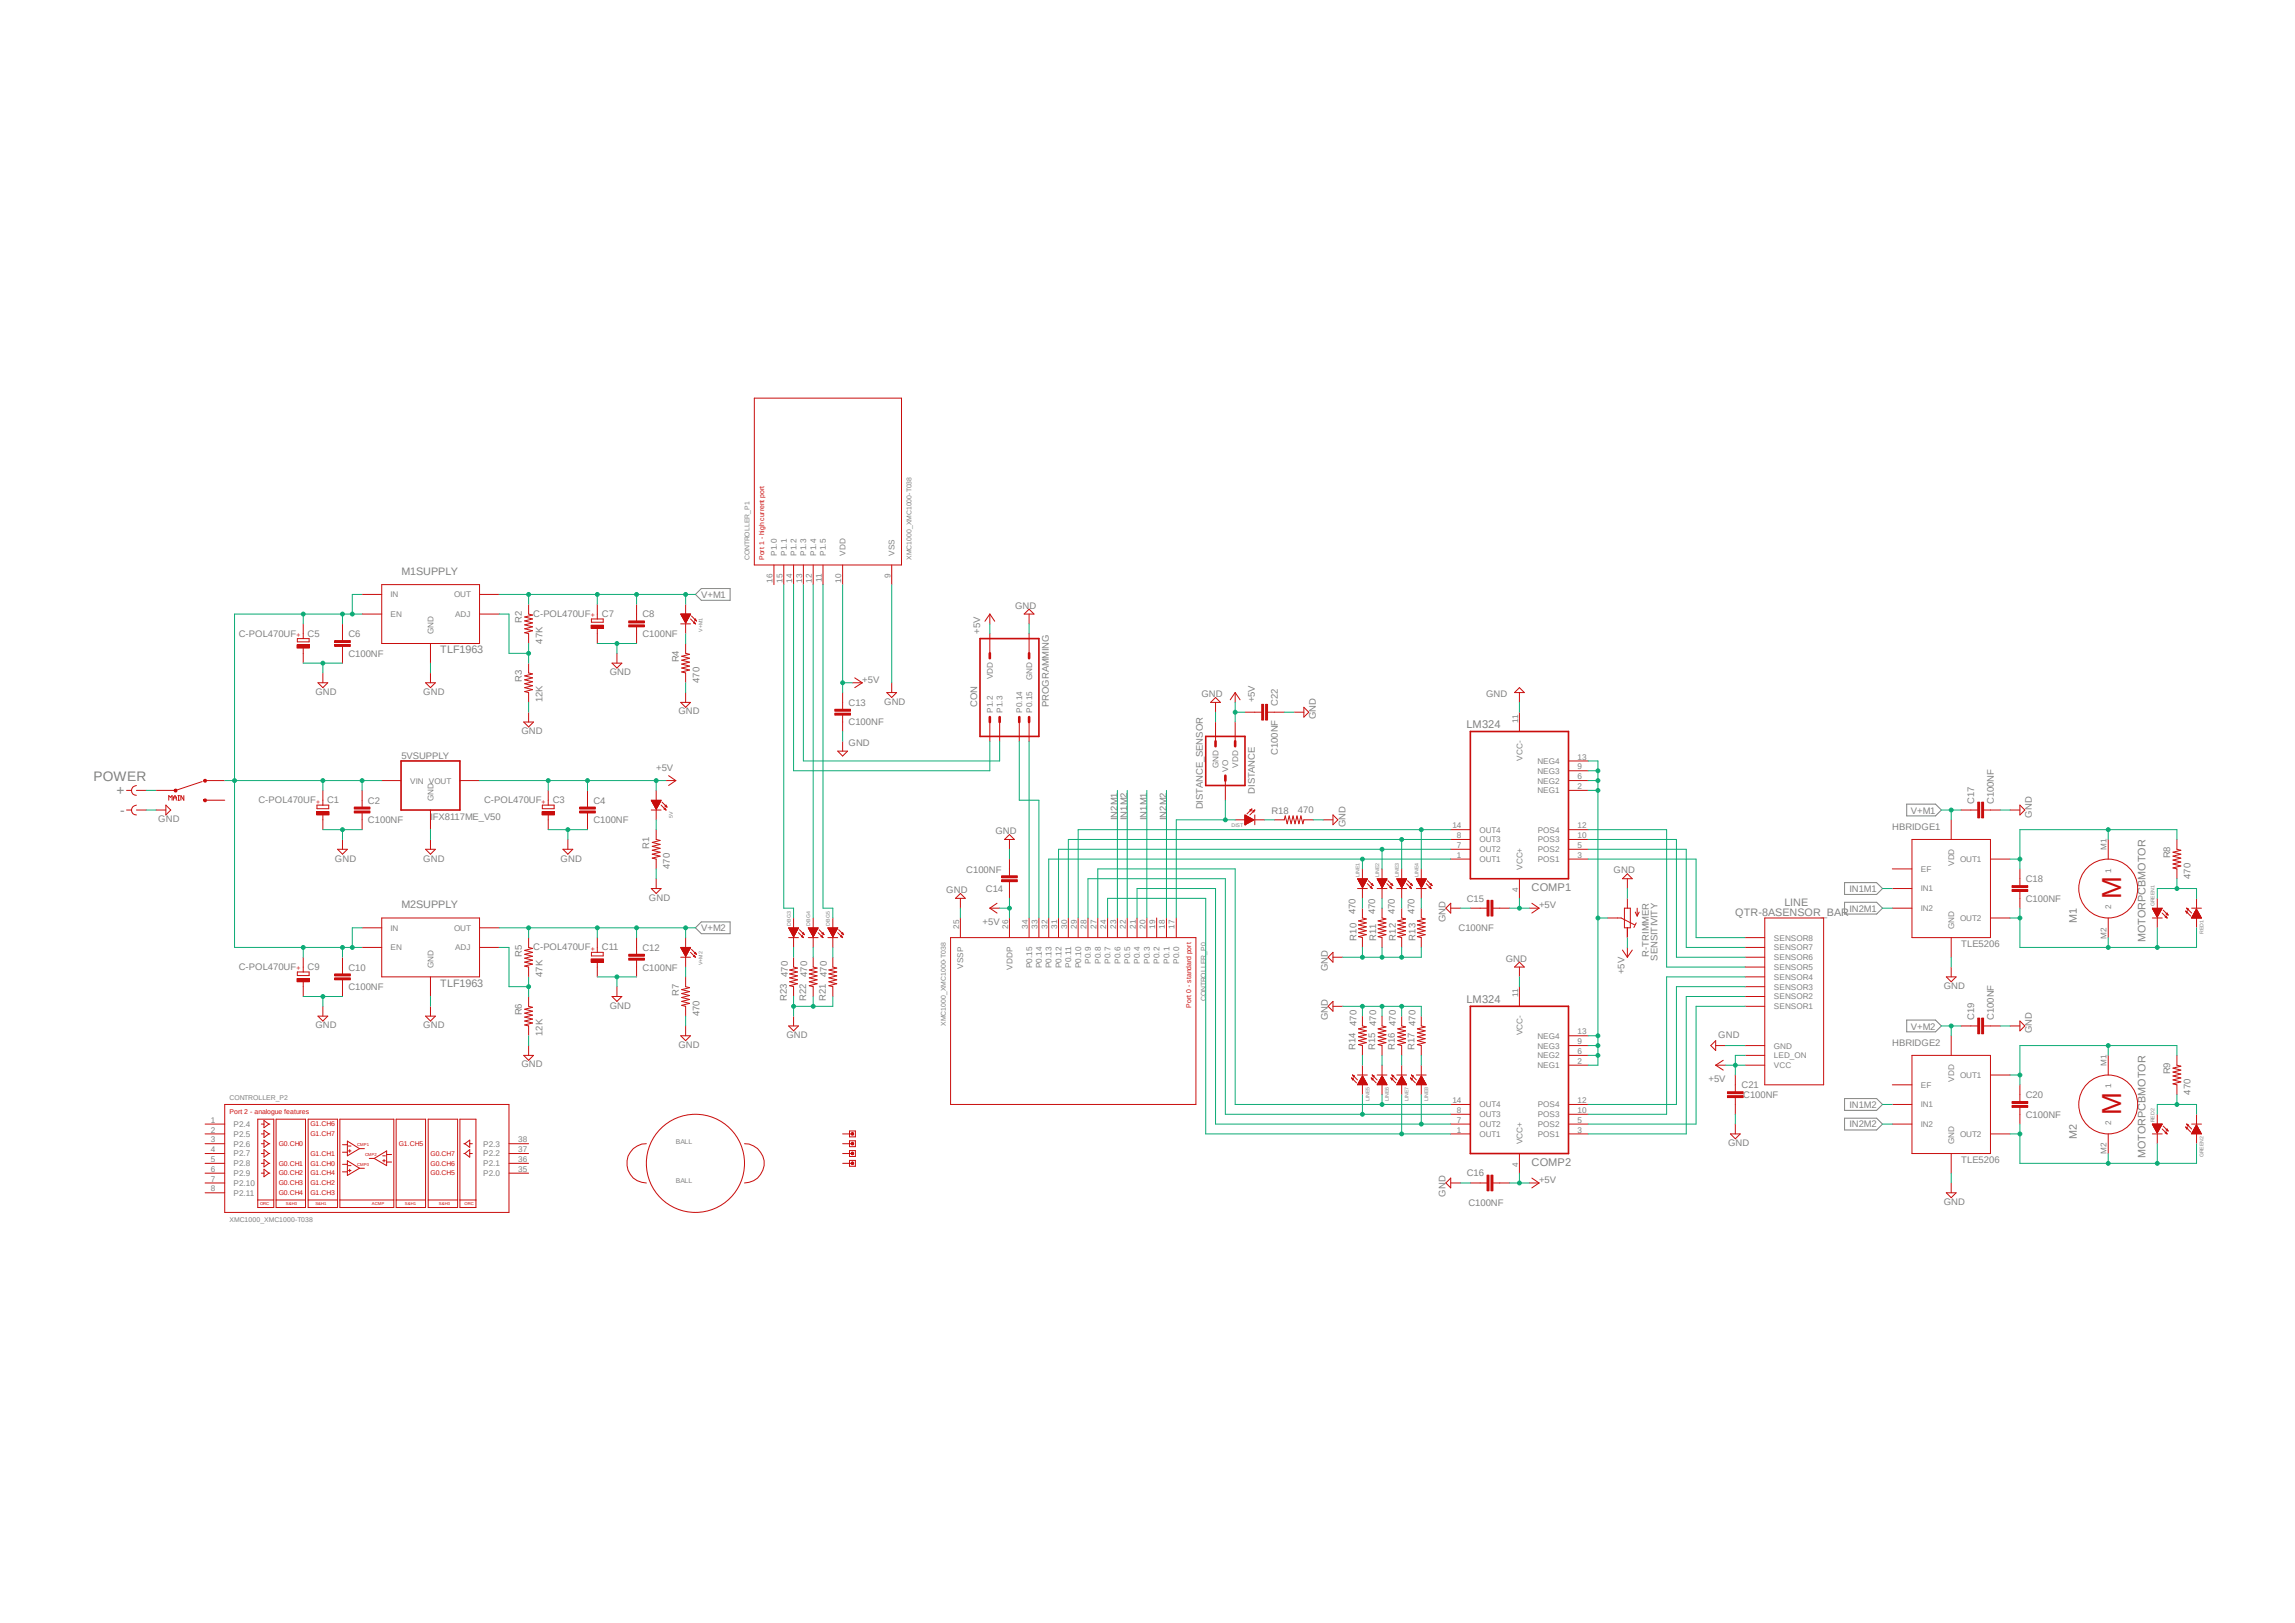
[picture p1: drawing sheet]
<svg xmlns="http://www.w3.org/2000/svg" width="297mm" height="210mm" viewBox="0 0 297 210" stroke-linecap="round" stroke-linejoin="round" font-family="sans-serif">
<defs><g id="words">
<g font-size="3.6" fill="#c90d0c">
<text x="274.5" y="116.4" transform="rotate(-90 274.5 116.4)">M</text>
<text x="274.5" y="144.3" transform="rotate(-90 274.5 144.3)">M</text>
</g>
<g font-size="1.8" fill="#808080">
<text x="12.1" y="101">POWER</text>
<text x="15.1" y="102.9">+</text>
<text x="15.5" y="105.5">-</text>
</g>
<g font-size="1.4" fill="#808080">
<text x="51.9" y="74.4">M1SUPPLY</text>
<text x="57" y="84.5">TLF1963</text>
<text x="189.8" y="94.2">LM324</text>
<text x="51.9" y="117.5">M2SUPPLY</text>
<text x="198.2" y="115.3">COMP1</text>
<text x="224.6" y="118.5">QTR-8ASENSOR_BAR</text>
<text x="230.9" y="117.3">LINE</text>
<text x="268.8" y="119.4" transform="rotate(-90 268.8 119.4)">M1</text>
<text x="277.7" y="121.9" transform="rotate(-90 277.7 121.9)">MOTORPCBMOTOR</text>
<text x="57" y="127.7">TLF1963</text>
<text x="189.8" y="129.8">LM324</text>
<text x="268.8" y="147.4" transform="rotate(-90 268.8 147.4)">M2</text>
<text x="277.7" y="149.9" transform="rotate(-90 277.7 149.9)">MOTORPCBMOTOR</text>
<text x="198.2" y="150.8">COMP2</text>
</g>
<g font-size="1.2" fill="#808080">
<text x="90.8" y="77.3">V+M1</text>
<text x="30.9" y="82.4">C-POL470UF</text>
<text x="39.8" y="82.4">C5</text>
<text x="45.1" y="82.4">C6</text>
<text x="67.5" y="80.6" transform="rotate(-90 67.5 80.6)">R2</text>
<text x="69" y="79.8">C-POL470UF</text>
<text x="70.2" y="83.3" transform="rotate(-90 70.2 83.3)">47K</text>
<text x="77.9" y="79.8">C7</text>
<text x="83.1" y="82.4">C100NF</text>
<text x="83.1" y="79.9">C8</text>
<text x="126.8" y="82" transform="rotate(-90 126.8 82)">+5V</text>
<text x="131.4" y="78.7">GND</text>
<text x="40.8" y="89.9">GND</text>
<text x="45.1" y="85">C100NF</text>
<text x="54.8" y="89.9">GND</text>
<text x="67.5" y="88.3" transform="rotate(-90 67.5 88.3)">R3</text>
<text x="78.9" y="87.4">GND</text>
<text x="87.8" y="85.7" transform="rotate(-90 87.8 85.7)">R4</text>
<text x="90.5" y="88.3" transform="rotate(-90 90.5 88.3)">470</text>
<text x="111.6" y="88.3">+5V</text>
<text x="67.5" y="95">GND</text>
<text x="70.2" y="90.9" transform="rotate(-90 70.2 90.9)">12K</text>
<text x="87.8" y="92.5">GND</text>
<text x="109.8" y="93.9">C100NF</text>
<text x="109.8" y="91.3">C13</text>
<text x="114.4" y="91.2">GND</text>
<text x="126.4" y="91.5" transform="rotate(-90 126.4 91.5)">CON</text>
<text x="135.7" y="91.5" transform="rotate(-90 135.7 91.5)">PROGRAMMING</text>
<text x="155.5" y="90.2">GND</text>
<text x="162.4" y="90.9" transform="rotate(-90 162.4 90.9)">+5V</text>
<text x="165.4" y="91.4" transform="rotate(-90 165.4 91.4)">C22</text>
<text x="170.3" y="93.1" transform="rotate(-90 170.3 93.1)">GND</text>
<text x="192.3" y="90.2">GND</text>
<text x="51.9" y="98.2">5VSUPPLY</text>
<text x="84.9" y="99.7">+5V</text>
<text x="109.8" y="96.5">GND</text>
<text x="165.4" y="97.7" transform="rotate(-90 165.4 97.7)">C100NF</text>
<text x="20.5" y="106.4">GND</text>
<text x="33.4" y="104">C-POL470UF</text>
<text x="42.3" y="104">C1</text>
<text x="47.6" y="106.6">C100NF</text>
<text x="47.6" y="104">C2</text>
<text x="55.7" y="106.1">IFX8117ME_V50</text>
<text x="62.7" y="104">C-POL470UF</text>
<text x="71.5" y="104">C3</text>
<text x="76.8" y="106.6">C100NF</text>
<text x="76.8" y="104">C4</text>
<text x="128.8" y="107.9">GND</text>
<text x="144.6" y="106.1" transform="rotate(-90 144.6 106.1)">IN2M1</text>
<text x="145.9" y="106.1" transform="rotate(-90 145.9 106.1)">IN1M2</text>
<text x="148.4" y="106.1" transform="rotate(-90 148.4 106.1)">IN1M1</text>
<text x="151" y="106.1" transform="rotate(-90 151 106.1)">IN2M2</text>
<text x="155.7" y="104.7" transform="rotate(-90 155.7 104.7)">DISTANCE_SENSOR</text>
<text x="162.4" y="102.7" transform="rotate(-90 162.4 102.7)">DISTANCE</text>
<text x="164.5" y="105.3">R18</text>
<text x="168" y="105.2">470</text>
<text x="174.1" y="107.1" transform="rotate(-90 174.1 107.1)">GND</text>
<text x="244.9" y="107.4">HBRIDGE1</text>
<text x="247.3" y="105.3">V+M1</text>
<text x="255.5" y="104.1" transform="rotate(-90 255.5 104.1)">C17</text>
<text x="258" y="104.1" transform="rotate(-90 258 104.1)">C100NF</text>
<text x="263" y="105.8" transform="rotate(-90 263 105.8)">GND</text>
<text x="43.3" y="111.5">GND</text>
<text x="54.8" y="111.5">GND</text>
<text x="72.6" y="111.5">GND</text>
<text x="84" y="109.8" transform="rotate(-90 84 109.8)">R1</text>
<text x="86.7" y="112.4" transform="rotate(-90 86.7 112.4)">470</text>
<text x="125.1" y="112.9">C100NF</text>
<text x="208.8" y="113">GND</text>
<text x="280.8" y="111.1" transform="rotate(-90 280.8 111.1)">R8</text>
<text x="283.5" y="113.7" transform="rotate(-90 283.5 113.7)">470</text>
<text x="84" y="116.6">GND</text>
<text x="122.5" y="115.6">GND</text>
<text x="127.2" y="119.7">+5V</text>
<text x="127.6" y="115.4">C14</text>
<text x="175.4" y="118.3" transform="rotate(-90 175.4 118.3)">470</text>
<text x="178" y="118.3" transform="rotate(-90 178 118.3)">470</text>
<text x="180.5" y="118.3" transform="rotate(-90 180.5 118.3)">470</text>
<text x="183" y="118.3" transform="rotate(-90 183 118.3)">470</text>
<text x="187.1" y="119.3" transform="rotate(-90 187.1 119.3)">GND</text>
<text x="189.8" y="116.7">C15</text>
<text x="199.2" y="117.5">+5V</text>
<text x="239.4" y="115.4">IN1M1</text>
<text x="239.4" y="118">IN2M1</text>
<text x="262.2" y="116.7">C100NF</text>
<text x="262.2" y="114.2">C18</text>
<text x="30.9" y="125.5">C-POL470UF</text>
<text x="39.8" y="125.5">C9</text>
<text x="45.1" y="125.6">C10</text>
<text x="67.5" y="123.8" transform="rotate(-90 67.5 123.8)">R5</text>
<text x="69" y="123">C-POL470UF</text>
<text x="77.9" y="123">C11</text>
<text x="83.1" y="125.6">C100NF</text>
<text x="83.1" y="123.1">C12</text>
<text x="90.8" y="120.5">V+M2</text>
<text x="171.8" y="125.7" transform="rotate(-90 171.8 125.7)">GND</text>
<text x="175.6" y="121.7" transform="rotate(-90 175.6 121.7)">R10</text>
<text x="178.1" y="121.7" transform="rotate(-90 178.1 121.7)">R11</text>
<text x="180.6" y="121.7" transform="rotate(-90 180.6 121.7)">R12</text>
<text x="183.2" y="121.7" transform="rotate(-90 183.2 121.7)">R13</text>
<text x="188.8" y="120.5">C100NF</text>
<text x="194.9" y="124.5">GND</text>
<text x="213.4" y="123.8" transform="rotate(-90 213.4 123.8)">R-TRIMMER</text>
<text x="214.5" y="124.3" transform="rotate(-90 214.5 124.3)">SENSITIVITY</text>
<text x="253.8" y="122.6">TLE5206</text>
<text x="45.1" y="128.1">C100NF</text>
<text x="67.5" y="131.4" transform="rotate(-90 67.5 131.4)">R6</text>
<text x="70.2" y="126.4" transform="rotate(-90 70.2 126.4)">47K</text>
<text x="78.9" y="130.6">GND</text>
<text x="87.8" y="128.9" transform="rotate(-90 87.8 128.9)">R7</text>
<text x="90.5" y="131.5" transform="rotate(-90 90.5 131.5)">470</text>
<text x="101.8" y="129.5" transform="rotate(-90 101.8 129.5)">R23</text>
<text x="101.9" y="126.4" transform="rotate(-90 101.9 126.4)">470</text>
<text x="104.4" y="129.5" transform="rotate(-90 104.4 129.5)">R22</text>
<text x="104.5" y="126.4" transform="rotate(-90 104.5 126.4)">470</text>
<text x="106.9" y="129.5" transform="rotate(-90 106.9 129.5)">R21</text>
<text x="107" y="126.4" transform="rotate(-90 107 126.4)">470</text>
<text x="210.2" y="126.1" transform="rotate(-90 210.2 126.1)">+5V</text>
<text x="251.5" y="128">GND</text>
<text x="255.5" y="132" transform="rotate(-90 255.5 132)">C19</text>
<text x="258" y="132" transform="rotate(-90 258 132)">C100NF</text>
<text x="40.8" y="133.1">GND</text>
<text x="54.8" y="133.1">GND</text>
<text x="70.2" y="134" transform="rotate(-90 70.2 134)">12K</text>
<text x="87.8" y="135.6">GND</text>
<text x="101.8" y="134.3">GND</text>
<text x="171.8" y="132" transform="rotate(-90 171.8 132)">GND</text>
<text x="175.4" y="135.9" transform="rotate(-90 175.4 135.9)">R14</text>
<text x="175.6" y="132.8" transform="rotate(-90 175.6 132.8)">470</text>
<text x="178" y="135.9" transform="rotate(-90 178 135.9)">R15</text>
<text x="178.1" y="132.8" transform="rotate(-90 178.1 132.8)">470</text>
<text x="180.5" y="135.9" transform="rotate(-90 180.5 135.9)">R16</text>
<text x="180.6" y="132.8" transform="rotate(-90 180.6 132.8)">470</text>
<text x="183" y="135.9" transform="rotate(-90 183 135.9)">R17</text>
<text x="183.2" y="132.8" transform="rotate(-90 183.2 132.8)">470</text>
<text x="222.4" y="134.3">GND</text>
<text x="244.9" y="135.3">HBRIDGE2</text>
<text x="247.3" y="133.2">V+M2</text>
<text x="263" y="133.7" transform="rotate(-90 263 133.7)">GND</text>
<text x="67.5" y="138.1">GND</text>
<text x="221.1" y="140">+5V</text>
<text x="225.4" y="140.8">C21</text>
<text x="225.6" y="142.1">C100NF</text>
<text x="239.4" y="143.3">IN1M2</text>
<text x="262.2" y="142.1">C20</text>
<text x="280.8" y="139" transform="rotate(-90 280.8 139)">R9</text>
<text x="283.5" y="141.6" transform="rotate(-90 283.5 141.6)">470</text>
<text x="223.6" y="148.3">GND</text>
<text x="239.4" y="145.9">IN2M2</text>
<text x="262.2" y="144.6">C100NF</text>
<text x="187.1" y="154.9" transform="rotate(-90 187.1 154.9)">GND</text>
<text x="189.8" y="152.2">C16</text>
<text x="199.2" y="153.1">+5V</text>
<text x="251.5" y="155.9">GND</text>
<text x="253.8" y="150.5">TLE5206</text>
<text x="190" y="156">C100NF</text>
</g>
<g font-size="1.1" fill="#808080">
<text x="100.5" y="71.9" transform="rotate(-90 100.5 71.9)">P1.0</text>
<text x="101.8" y="71.9" transform="rotate(-90 101.8 71.9)">P1.1</text>
<text x="103.1" y="71.9" transform="rotate(-90 103.1 71.9)">P1.2</text>
<text x="104.4" y="71.9" transform="rotate(-90 104.4 71.9)">P1.3</text>
<text x="105.6" y="71.9" transform="rotate(-90 105.6 71.9)">P1.4</text>
<text x="106.9" y="71.9" transform="rotate(-90 106.9 71.9)">P1.5</text>
<text x="109.4" y="71.9" transform="rotate(-90 109.4 71.9)">VDD</text>
<text x="115.8" y="71.9" transform="rotate(-90 115.8 71.9)">VSS</text>
<text x="50.5" y="77.3">IN</text>
<text x="58.8" y="77.3">OUT</text>
<text x="100" y="75.4" transform="rotate(-90 100 75.4)">16</text>
<text x="101.3" y="75.4" transform="rotate(-90 101.3 75.4)">15</text>
<text x="102.5" y="75.4" transform="rotate(-90 102.5 75.4)">14</text>
<text x="103.8" y="75.4" transform="rotate(-90 103.8 75.4)">13</text>
<text x="105.1" y="75.4" transform="rotate(-90 105.1 75.4)">12</text>
<text x="106.3" y="75.4" transform="rotate(-90 106.3 75.4)">11</text>
<text x="108.9" y="75.4" transform="rotate(-90 108.9 75.4)">10</text>
<text x="115.2" y="74.8" transform="rotate(-90 115.2 74.8)">9</text>
<text x="50.5" y="79.8">EN</text>
<text x="56.1" y="82.1" transform="rotate(-90 56.1 82.1)">GND</text>
<text x="58.9" y="79.8">ADJ</text>
<text x="128.5" y="87.9" transform="rotate(-90 128.5 87.9)">VDD</text>
<text x="133.6" y="88" transform="rotate(-90 133.6 88)">GND</text>
<text x="128.5" y="92.2" transform="rotate(-90 128.5 92.2)">P1.2</text>
<text x="129.8" y="92.2" transform="rotate(-90 129.8 92.2)">P1.3</text>
<text x="132.3" y="92.2" transform="rotate(-90 132.3 92.2)">P0.14</text>
<text x="133.6" y="92.2" transform="rotate(-90 133.6 92.2)">P0.15</text>
<text x="196.5" y="93.5" transform="rotate(-90 196.5 93.5)">11</text>
<text x="53.1" y="101.4">VIN VOUT</text>
<text x="157.7" y="99.4" transform="rotate(-90 157.7 99.4)">GND</text>
<text x="159" y="99.9" transform="rotate(-90 159 99.9)">VO</text>
<text x="160.2" y="99.4" transform="rotate(-90 160.2 99.4)">VDD</text>
<text x="197" y="98.4" transform="rotate(-90 197 98.4)">VCC-</text>
<text x="199" y="101.4">NEG2</text>
<text x="199" y="100.1">NEG3</text>
<text x="199" y="98.8">NEG4</text>
<text x="204.2" y="100.8">6</text>
<text x="204.2" y="99.6">9</text>
<text x="204.2" y="98.3">13</text>
<text x="56.1" y="103.7" transform="rotate(-90 56.1 103.7)">GND</text>
<text x="188" y="107.2">14</text>
<text x="191.5" y="107.7">OUT4</text>
<text x="199" y="102.7">NEG1</text>
<text x="199" y="107.7">POS4</text>
<text x="204.2" y="102.1">2</text>
<text x="204.2" y="107.2">12</text>
<text x="188.6" y="111">1</text>
<text x="188.6" y="109.7">7</text>
<text x="188.6" y="108.5">8</text>
<text x="191.5" y="111.5">OUT1</text>
<text x="191.5" y="110.3">OUT2</text>
<text x="191.5" y="109">OUT3</text>
<text x="197" y="112.6" transform="rotate(-90 197 112.6)">VCC+</text>
<text x="199" y="111.5">POS1</text>
<text x="199" y="110.3">POS2</text>
<text x="199" y="109">POS3</text>
<text x="204.2" y="111">3</text>
<text x="204.2" y="109.7">5</text>
<text x="204.2" y="108.5">10</text>
<text x="248.6" y="112.8">EF</text>
<text x="252.9" y="112.1" transform="rotate(-90 252.9 112.1)">VDD</text>
<text x="253.7" y="111.5">OUT1</text>
<text x="272.6" y="110" transform="rotate(-90 272.6 110)">M1</text>
<text x="273.2" y="112.9" transform="rotate(-90 273.2 112.9)">1</text>
<text x="196.5" y="115.5" transform="rotate(-90 196.5 115.5)">4</text>
<text x="248.6" y="115.4">IN1</text>
<text x="248.6" y="117.9">IN2</text>
<text x="253.7" y="119.2">OUT2</text>
<text x="273.2" y="117.6" transform="rotate(-90 273.2 117.6)">2</text>
<text x="50.5" y="120.4">IN</text>
<text x="50.5" y="123">EN</text>
<text x="56.1" y="125.3" transform="rotate(-90 56.1 125.3)">GND</text>
<text x="58.8" y="120.4">OUT</text>
<text x="58.9" y="123">ADJ</text>
<text x="124.1" y="120.2" transform="rotate(-90 124.1 120.2)">25</text>
<text x="124.7" y="125.4" transform="rotate(-90 124.7 125.4)">VSSP</text>
<text x="130.5" y="120.2" transform="rotate(-90 130.5 120.2)">26</text>
<text x="131" y="125.5" transform="rotate(-90 131 125.5)">VDDP</text>
<text x="133" y="120.2" transform="rotate(-90 133 120.2)">34</text>
<text x="133.6" y="125.3" transform="rotate(-90 133.6 125.3)">P0.15</text>
<text x="134.3" y="120.2" transform="rotate(-90 134.3 120.2)">33</text>
<text x="134.8" y="125.3" transform="rotate(-90 134.8 125.3)">P0.14</text>
<text x="135.6" y="120.2" transform="rotate(-90 135.6 120.2)">32</text>
<text x="136.1" y="125.3" transform="rotate(-90 136.1 125.3)">P0.13</text>
<text x="136.8" y="120.2" transform="rotate(-90 136.8 120.2)">31</text>
<text x="137.4" y="125.3" transform="rotate(-90 137.4 125.3)">P0.12</text>
<text x="138.1" y="120.2" transform="rotate(-90 138.1 120.2)">30</text>
<text x="138.6" y="125.2" transform="rotate(-90 138.6 125.2)">P0.11</text>
<text x="139.4" y="120.2" transform="rotate(-90 139.4 120.2)">29</text>
<text x="139.9" y="125.3" transform="rotate(-90 139.9 125.3)">P0.10</text>
<text x="140.6" y="120.2" transform="rotate(-90 140.6 120.2)">28</text>
<text x="141.2" y="124.7" transform="rotate(-90 141.2 124.7)">P0.9</text>
<text x="141.9" y="120.2" transform="rotate(-90 141.9 120.2)">27</text>
<text x="142.5" y="124.7" transform="rotate(-90 142.5 124.7)">P0.8</text>
<text x="143.2" y="120.2" transform="rotate(-90 143.2 120.2)">24</text>
<text x="143.7" y="124.7" transform="rotate(-90 143.7 124.7)">P0.7</text>
<text x="144.4" y="120.2" transform="rotate(-90 144.4 120.2)">23</text>
<text x="145" y="124.7" transform="rotate(-90 145 124.7)">P0.6</text>
<text x="145.7" y="120.2" transform="rotate(-90 145.7 120.2)">22</text>
<text x="146.3" y="124.7" transform="rotate(-90 146.3 124.7)">P0.5</text>
<text x="147" y="120.2" transform="rotate(-90 147 120.2)">21</text>
<text x="147.5" y="124.7" transform="rotate(-90 147.5 124.7)">P0.4</text>
<text x="148.3" y="120.2" transform="rotate(-90 148.3 120.2)">20</text>
<text x="148.8" y="124.7" transform="rotate(-90 148.8 124.7)">P0.3</text>
<text x="149.5" y="120.2" transform="rotate(-90 149.5 120.2)">19</text>
<text x="150.1" y="124.7" transform="rotate(-90 150.1 124.7)">P0.2</text>
<text x="150.7" y="120.2" transform="rotate(-90 150.7 120.2)">18</text>
<text x="151.3" y="124.7" transform="rotate(-90 151.3 124.7)">P0.1</text>
<text x="152" y="120.2" transform="rotate(-90 152 120.2)">17</text>
<text x="152.6" y="124.7" transform="rotate(-90 152.6 124.7)">P0.0</text>
<text x="229.6" y="125.5">SENSOR5</text>
<text x="229.6" y="124.2">SENSOR6</text>
<text x="229.6" y="123">SENSOR7</text>
<text x="229.6" y="121.7">SENSOR8</text>
<text x="252.9" y="120.2" transform="rotate(-90 252.9 120.2)">GND</text>
<text x="272.6" y="121.5" transform="rotate(-90 272.6 121.5)">M2</text>
<text x="196.5" y="129" transform="rotate(-90 196.5 129)">11</text>
<text x="229.6" y="130.6">SENSOR1</text>
<text x="229.6" y="129.3">SENSOR2</text>
<text x="229.6" y="128.1">SENSOR3</text>
<text x="229.6" y="126.8">SENSOR4</text>
<text x="197" y="134" transform="rotate(-90 197 134)">VCC-</text>
<text x="199" y="136.9">NEG2</text>
<text x="199" y="135.7">NEG3</text>
<text x="199" y="134.4">NEG4</text>
<text x="204.2" y="137.7">2</text>
<text x="204.2" y="136.4">6</text>
<text x="204.2" y="135.1">9</text>
<text x="204.2" y="133.9">13</text>
<text x="229.6" y="135.7">GND</text>
<text x="229.6" y="136.9">LED_ON</text>
<text x="272.6" y="137.9" transform="rotate(-90 272.6 137.9)">M1</text>
<text x="188" y="142.7">14</text>
<text x="191.5" y="143.3">OUT4</text>
<text x="199" y="138.2">NEG1</text>
<text x="199" y="143.3">POS4</text>
<text x="204.2" y="142.7">12</text>
<text x="229.6" y="138.2">VCC</text>
<text x="248.6" y="140.8">EF</text>
<text x="248.6" y="143.3">IN1</text>
<text x="252.9" y="140" transform="rotate(-90 252.9 140)">VDD</text>
<text x="253.7" y="139.5">OUT1</text>
<text x="273.2" y="140.8" transform="rotate(-90 273.2 140.8)">1</text>
<text x="27.3" y="145.3">1</text>
<text x="27.3" y="146.6">2</text>
<text x="27.3" y="147.8">3</text>
<text x="27.3" y="149.1">4</text>
<text x="30.2" y="145.8">P2.4</text>
<text x="30.2" y="147.1">P2.5</text>
<text x="30.2" y="148.4">P2.6</text>
<text x="30.2" y="149.6">P2.7</text>
<text x="62.5" y="149.6">P2.2</text>
<text x="62.5" y="148.4">P2.3</text>
<text x="67.1" y="149.1">37</text>
<text x="67.1" y="147.8">38</text>
<text x="188.6" y="146.6">1</text>
<text x="188.6" y="145.3">7</text>
<text x="188.6" y="144">8</text>
<text x="191.5" y="147.1">OUT1</text>
<text x="191.5" y="145.8">OUT2</text>
<text x="191.5" y="144.6">OUT3</text>
<text x="197" y="148.1" transform="rotate(-90 197 148.1)">VCC+</text>
<text x="199" y="147.1">POS1</text>
<text x="199" y="145.8">POS2</text>
<text x="199" y="144.6">POS3</text>
<text x="204.2" y="146.6">3</text>
<text x="204.2" y="145.3">5</text>
<text x="204.2" y="144">10</text>
<text x="248.6" y="145.8">IN2</text>
<text x="252.9" y="148.1" transform="rotate(-90 252.9 148.1)">GND</text>
<text x="253.7" y="147.1">OUT2</text>
<text x="272.6" y="149.4" transform="rotate(-90 272.6 149.4)">M2</text>
<text x="273.2" y="145.5" transform="rotate(-90 273.2 145.5)">2</text>
<text x="27.3" y="150.4">5</text>
<text x="27.3" y="151.6">6</text>
<text x="27.3" y="152.9">7</text>
<text x="27.3" y="154.1">8</text>
<text x="30.2" y="150.9">P2.8</text>
<text x="30.2" y="152.2">P2.9</text>
<text x="30.2" y="153.5">P2.10</text>
<text x="30.2" y="154.7">P2.11</text>
<text x="62.5" y="152.2">P2.0</text>
<text x="62.5" y="150.9">P2.1</text>
<text x="67.1" y="151.6">35</text>
<text x="67.1" y="150.4">36</text>
<text x="196.5" y="151" transform="rotate(-90 196.5 151)">4</text>
</g>
<g font-size=".9" fill="#808080">
<text x="97" y="72.5" transform="rotate(-90 97 72.5)">CONTROLLER_P1</text>
<text x="117.9" y="72.5" transform="rotate(-90 117.9 72.5)">XMC1000_XMC1000-T038</text>
<text x="156" y="129.5" transform="rotate(-90 156 129.5)">CONTROLLER_P0</text>
<text x="122.4" y="132.8" transform="rotate(-90 122.4 132.8)">XMC1000_XMC1000-T038</text>
<text x="29.7" y="142.3">CONTROLLER_P2</text>
<text x="87.5" y="148">BALL</text>
<text x="87.5" y="153.1">BALL</text>
<text x="29.7" y="158.2">XMC1000_XMC1000-T038</text>
</g>
<g font-size=".9" fill="#c90d0c">
<text x="98.9" y="72.5" transform="rotate(-90 98.9 72.5)">Port 1 - high current port</text>
<text x="38.9" y="82.4" transform="rotate(-90 38.9 82.4)">+</text>
<text x="77" y="79.9" transform="rotate(-90 77 79.9)">+</text>
<text x="41.5" y="104" transform="rotate(-90 41.5 104)">+</text>
<text x="70.7" y="104" transform="rotate(-90 70.7 104)">+</text>
<text x="38.9" y="125.6" transform="rotate(-90 38.9 125.6)">+</text>
<text x="77" y="123" transform="rotate(-90 77 123)">+</text>
<text x="154.1" y="130.4" transform="rotate(-90 154.1 130.4)">Port 0 - standard port</text>
<text x="29.7" y="144.2">Port 2 - analogue features</text>
<text x="36.1" y="148.3">G0.CH0</text>
<text x="40.2" y="147">G1.CH7</text>
<text x="40.2" y="145.8">G1.CH6</text>
<text x="40.2" y="149.6">G1.CH1</text>
<text x="51.6" y="148.3">G1.CH5</text>
<text x="55.7" y="149.6">G0.CH7</text>
<text x="36.1" y="152.1">G0.CH2</text>
<text x="36.1" y="153.4">G0.CH3</text>
<text x="36.1" y="154.6">G0.CH4</text>
<text x="36.1" y="150.8">G0.CH1</text>
<text x="40.2" y="150.8">G1.CH0</text>
<text x="40.2" y="152.1">G1.CH4</text>
<text x="40.2" y="153.4">G1.CH2</text>
<text x="40.2" y="154.6">G1.CH3</text>
<text x="55.7" y="150.8">G0.CH6</text>
<text x="55.7" y="152.1">G0.CH5</text>
</g>
<g font-size=".7" fill="#808080">
<text x="90.9" y="81.8" transform="rotate(-90 90.9 81.8)">V+M1</text>
<text x="87.1" y="105.8" transform="rotate(-90 87.1 105.8)">5V</text>
<text x="159.4" y="107">DIST</text>
<text x="175.9" y="113.5" transform="rotate(-90 175.9 113.5)">LINE1</text>
<text x="178.5" y="113.5" transform="rotate(-90 178.5 113.5)">LINE2</text>
<text x="181" y="113.5" transform="rotate(-90 181 113.5)">LINE3</text>
<text x="183.6" y="113.5" transform="rotate(-90 183.6 113.5)">LINE4</text>
<text x="102.3" y="119.8" transform="rotate(-90 102.3 119.8)">DBG3</text>
<text x="104.9" y="119.8" transform="rotate(-90 104.9 119.8)">DBG4</text>
<text x="107.4" y="119.8" transform="rotate(-90 107.4 119.8)">DBG5</text>
<text x="278.8" y="117.3" transform="rotate(-90 278.8 117.3)">GREEN1</text>
<text x="90.9" y="124.9" transform="rotate(-90 90.9 124.9)">V+M2</text>
<text x="285.2" y="120.9" transform="rotate(-90 285.2 120.9)">RED1</text>
<text x="177.2" y="142.5" transform="rotate(-90 177.2 142.5)">LINE5</text>
<text x="179.8" y="142.5" transform="rotate(-90 179.8 142.5)">LINE6</text>
<text x="182.3" y="142.5" transform="rotate(-90 182.3 142.5)">LINE7</text>
<text x="184.8" y="142.5" transform="rotate(-90 184.8 142.5)">LINE8</text>
<text x="278.8" y="145.2" transform="rotate(-90 278.8 145.2)">RED2</text>
<text x="285.2" y="149.7" transform="rotate(-90 285.2 149.7)">GREEN2</text>
</g>
<g font-size=".6" fill="#c90d0c">
<text x="46.2" y="148.3">CMP1</text>
<text x="47.2" y="149.6">CMP2</text>
<text x="33.7" y="155.9">ORC</text>
<text x="37" y="155.9">S&amp;H0</text>
<text x="40.8" y="155.9">S&amp;H1</text>
<text x="46.2" y="150.8">CMP0</text>
<text x="48.1" y="155.9">ACMP</text>
<text x="52.4" y="155.9">S&amp;H1</text>
<text x="56.8" y="155.9">S&amp;H0</text>
<text x="60.1" y="155.9">ORC</text>
</g>
</g></defs>
<path d="M11.6 51.4l273.8 107.1M285.4 51.4l-273.8 107.1" fill="none" stroke="#fff" stroke-width=".13"/>
<path d="M90 76.9l.8-.7h3.7v1.5h-3.7zM238.7 114.2h4.2l.7 .8-.7 .7h-4.2zM238.7 116.8h4.2l.7 .7-.7 .8h-4.2zM246.8 104.1h3.7l.7 .7-.7 .8h-3.7zM90 120.1l.8-.8h3.7v1.5h-3.7zM246.8 132h3.7l.7 .8-.7 .7h-3.7zM238.7 142.2h4.2l.7 .7-.7 .8h-4.2zM238.7 144.7h4.2l.7 .8-.7 .7h-4.2z" fill="none" stroke="#808080" stroke-width=".13"/>
<g fill="none" stroke="#c90d0c" stroke-width=".13">
<path d="M97.6 51.5h19.1v21.6h-19.1zM100.2 73.1v2.5M101.4 73.1v2.5M102.7 73.1v2.5M104 73.1v2.5M105.2 73.1v2.5M106.5 73.1v2.5M109.1 73.1v2.5M115.4 73.1v2.5M16.4 102.3h.6M16.4 104.8h.6M17 102.3a.59 .59 0 0 0 .7 .6"/>
<path d="M17 104.8a.59 .59 0 0 0 .7 .7M17.7 101.6a.65 .65 0 0 0-.7 .7M17.7 104.2a.65 .65 0 0 0-.7 .6M17.7 102.3h1.2M17.7 104.8h1.2M26.2 101.1l-3.5 1.2M49.4 101h2.5M55.7 104.8v2.6M59.5 101h2.6M124.3 118.8v2.5M130.6 118.8v2.5M133.2 118.8v2.5"/>
<path d="M134.5 118.8v2.5M135.7 118.8v2.5M137 118.8v2.5M138.3 118.8v2.5M139.5 118.8v2.5M140.8 118.8v2.5M142.1 118.8v2.5M143.3 118.8v2.5M144.6 118.8v2.5M145.9 118.8v2.5M147.2 118.8v2.5M148.4 118.8v2.5"/>
<path d="M149.7 118.8v2.5M151 118.8v2.5M152.2 118.8v2.5M123 121.3h31.8v21.6h-31.8zM26.5 145.5h2.6M26.5 146.7h2.6M26.5 148h2.6M26.5 149.3h2.6M26.5 150.5h2.6M26.5 151.8h2.6M26.5 153.1h2.6M26.5 154.3h2.6"/>
<path d="M29.1 142.9h36.8v14h-36.8zM33.4 144.8h2v11.5h-2zM33.4 155.3h2M33.8 145.5h.4M33.8 146.7h.4M33.8 148h.4M33.8 149.3h.4M33.8 150.5h.4M33.8 151.8h.4M34.2 145l.6 .5-.6 .4zM34.2 146.3l.6 .4-.6 .5zM34.2 147.5l.6 .5-.6 .5z"/>
<path d="M34.2 148.8l.6 .5-.6 .4zM34.2 150l.6 .5-.6 .5zM34.2 151.3l.6 .5-.6 .5zM34.8 145.5h.1M34.8 146.7h.1M34.8 148h.1M34.8 149.3h.1M34.8 150.5h.1M34.8 151.8h.1M35.7 144.8h3.8v11.5h-3.8zM35.7 155.3h3.8M39.9 144.8h3.8v11.5h-3.8z"/>
<path d="M39.9 155.3h3.8M44 144.8h7v11.5h-7zM44 155.3h7M44.3 150.7h.7M44.3 151.6h.7M44.3 148.1h.7M44.3 149.1h.7M45 147.7l1.5 .9-1.5 1zM45 150.2l1.5 1-1.5 .9zM45.1 150.8h.3M45.1 151.5h.3M45.1 148.3h.3"/>
<path d="M45.1 148.9h.3M45.3 148.8v.3M45.3 151.3v.3M46.5 148.6h.7M46.5 151.2h.7M47.8 149.9h.6M48.4 149.9l1.6-1v1.9zM49.5 149.6h.4M49.5 150.2h.4M49.7 150v.4M50 149.4h.7M50 150.4h.7"/>
<path d="M51.3 144.8h3.8v11.5h-3.8zM51.3 155.3h3.8M55.4 144.8h3.8v11.5h-3.8zM55.4 155.3h3.8M59.5 144.8h2.1v11.5h-2.1zM59.5 155.3h2.1M60 148h.2M60 149.3h.2M60.2 148l.6-.5v1zM60.2 149.3l.6-.5v.9zM60.8 148h.3M60.8 149.3h.3"/>
<path d="M65.9 148h2.5M65.9 149.3h2.5M65.9 150.5h2.5M65.9 151.8h2.5"/>
</g>
<path d="M51.9 98.5h7.6v6.3h-7.6z" fill="none" stroke="#c90d0c" stroke-width=".21"/>
<path d="M26.4 100.9h.3v.3h-.3l-.1-.2h.3l-.1 .1-.2-.1z" fill-rule="evenodd" fill="#c90d0c"/>
<path d="M26.4 100.9h.3v.3h-.3l-.1-.2h.3l-.1 .1-.2-.1z" fill="none" stroke="#c90d0c" stroke-width=".13"/>
<path d="M26.4 103.4h.3v.3h-.3l-.1-.2h.3l-.1 .1-.2-.1z" fill-rule="evenodd" fill="#c90d0c"/>
<path d="M26.4 103.4h.3v.3h-.3l-.1-.2h.3l-.1 .1-.2-.1z" fill="none" stroke="#c90d0c" stroke-width=".13"/>
<path d="M22.6 102.2h.3v.2h-.3l-.1-.1 .3-.1-.1 .2-.2-.1z" fill-rule="evenodd" fill="#c90d0c"/>
<g fill="none" stroke="#c90d0c" stroke-width=".13">
<path d="M20.2 102.3h2.5M20.2 104.8h1.3M21.5 104.2l.6 .6-.6 .7zM21.8 103.5v-.5l.3 .2 .2-.2v.5M22.4 103.5v-.3l.2-.2 .2 .2v.3M22.4 103.3h.4M22.6 102.2h.3v.2h-.3l-.1-.1 .3-.1-.1 .2-.2-.1zM23 103.5h.2M23 103h.2M23.1 103v.5M23.8 103v.5l-.4-.5v.5M26.5 101h2.6"/>
<path d="M26.5 103.5h2.6M41.8 104.2h-.8v.4h1.5v-.4M43.7 109.9h1.3l-.7 .6zM44.3 108.6v1.3M45.8 104.9h2.1v.3h-2.1zM45.8 104.4h2.1v.3h-2.1zM46.9 102.3v2.1M46.9 105.2v2.2"/>
</g>
<path d="M45.8 105.1h2.1M45.8 104.6h2.1" fill="none" stroke="#c90d0c" stroke-width=".25"/>
<path d="M41 105h1.6v.5h-1.6z" fill-rule="evenodd" fill="#c90d0c"/>
<g fill="none" stroke="#c90d0c" stroke-width=".13">
<path d="M128.1 79.5v1.2M128.1 79.5l.6 .9M128.1 79.5l-.6 .9M133.2 79.5v1.2M133.2 78.8l.6 .7h-1.3zM110.3 88.3h1.3M110.6 87.7l1 .6M111.6 88.3l-1 .7M114.8 89.6h1.2l-.6 .7zM115.4 88.3v1.3M128.1 82v2.5M128.1 93.4v2.5"/>
<path d="M129.4 93.4v2.5M131.9 93.4v2.5M133.2 82v2.5M133.2 93.4v2.5M156.7 90.9l.6-.6 .6 .6zM157.3 90.9v1.3M157.3 93.4v2.5M159.9 89.6v1.3M159.9 93.4v2.5M159.9 89.6l.6 1M159.9 89.6l-.7 1M41 105h1.6v.5h-1.6z"/>
<path d="M41.8 102.3v1.9h.7M41.8 105.5v1.9M55.1 109.9h1.2l-.6 .6zM55.7 108.6v1.3M71 104.2h-.8v.4h1.5v-.4M72.9 109.9h1.2l-.6 .6zM73.5 108.6v1.3M75 104.9h2v.3h-2zM75 104.4h2v.3h-2zM76 102.3v2.1M76 105.2v2.2M86.2 101h1.3"/>
<path d="M86.5 100.4l1 .6M87.5 101l-1 .6M123.7 116.2l.6-.6 .6 .6zM124.3 116.2v1.3M128.1 117.5l.9 .7M128.1 117.5h1.3M129 116.9l-.9 .6M158.6 101v2.5"/>
</g>
<path d="M126.8 82.6h7.7v12.7h-7.7zM156 95.3h5.1v6.3h-5.1z" fill="none" stroke="#c90d0c" stroke-width=".21"/>
<path d="M128.1 84.5v.7M128.1 92.8v.6M129.4 92.8v.6M131.9 92.8v.6M133.2 84.5v.7M133.2 92.8v.6M157.3 95.9v.7M159.9 95.9v.7M158.6 100.4v.6" fill="none" stroke="#c90d0c" stroke-width=".34"/>
<path d="M75 105.1h2M75 104.6h2" fill="none" stroke="#c90d0c" stroke-width=".25"/>
<path d="M70.1 105h1.7v.5h-1.7z" fill-rule="evenodd" fill="#c90d0c"/>
<g fill="none" stroke="#c90d0c" stroke-width=".13">
<path d="M46.9 76.9h2.5M46.9 79.5h2.5M49.4 75.6h12.7v7.7h-12.7zM62.1 76.9h2.5M62.1 79.5h2.5M39.2 82.6h-.7v.5h1.5v-.5M41.1 88.3h1.3l-.6 .7zM41.8 87.1v1.2M43.3 83.4h2v.3h-2zM43.3 82.9h2v.2h-2zM44.3 80.7v2.2M44.3 83.7v2.1"/>
<path d="M55.7 83.3v2.5M196 89.6l.6-.6 .7 .6zM196.6 89.6v1.3M196.6 92.2v2.5M203 99.7h2.5M203 98.5h2.5M70.1 105h1.7v.5h-1.7zM71 102.3v1.9h.7M71 105.5v1.9M84.3 104.8h1.3M84.3 103.5h1.3l-.7 1.2zM84.3 115h1.3l-.7 .6z"/>
<path d="M84.3 103.7h1.2M84.3 103.6h1.2M84.3 103.6h1.3M84.4 103.7h1.1M84.4 103.8h1M84.4 103.8h1.1M84.5 103.9h.9M84.5 103.8h.9M84.5 104.1h.8M84.5 104h.8M84.6 104.1h.7M84.6 104.2h.6"/>
<path d="M84.7 104.3h.5M84.7 104.2h.5M84.8 104.4h.3M84.8 104.5h.2M84.8 104.6h.2M84.9 104.6h.1M84.9 102.3v1.2M84.9 104.8v1.3M84.9 107.4v1.2l.5 .2-1 .2 1 .3-1 .2 1 .3-1 .2 1 .3-1 .2 1 .3-1 .2 .5 .2v1.2M84.9 113.7v1.3M84.9 104.7h.1M85.6 104.2l.6 .6"/>
<path d="M85.7 103.8l.6 .6M85.9 104.7l.2-.1 .1 .2zM86.1 104.3l.1-.1 .1 .2zM187.7 111.2h2.6M187.7 109.9h2.6M187.7 108.6h2.6M187.7 107.4h2.6M196.6 113.7v2.5M197.9 117.5h1.3M198.2 116.9l1 .6M199.2 117.5l-1 .7M203 111.2h2.5"/>
<path d="M203 102.3h2.5M203 109.9h2.5M203 101h2.5M203 108.6h2.5M203 107.4h2.5M208.1 118.8h1.7l1.7 .9M210.2 117.5h.8v2.6h-.8zM210.6 113.7v1.3M210.6 116.2v1.3M210.6 113.1l.6 .6h-1.2zM211.6 118l.3 .5M211.8 119.4l-.3 .6"/>
<path d="M211.9 117.5v1M212.1 118l-.2 .5M228.4 118.8h7.6v21.6h-7.6zM196 125.1l.6-.6 .7 .6zM196.6 125.1v1.3M196.6 127.7v2.5M203 135.3h2.5M203 136.6h2.5M203 137.8h2.5M203 134h2.5M210 122.9l.6 1M210.6 120.1v1.2"/>
<path d="M210.6 122.6v1.3M211.2 122.9l-.6 1M221.4 135.3l.6-.6v1.2zM222 135.3h1.3M222 137.8h1.3M222 137.8l1 .7M223 137.2l-1 .6M225.8 130.2h2.6M225.8 128.9h2.6M225.8 127.7h2.6M225.8 126.4h2.6M225.8 125.1h2.6"/>
<path d="M225.8 123.9h2.6M225.8 122.6h2.6M225.8 121.3h2.6M225.8 135.3h2.6M225.8 136.6h2.6M225.8 137.8h2.6M83.7 148a2.54 2.54 0 0 0-2.6 2.5 2.54 2.54 0 0 0 2.6 2.6M96.4 148a2.54 2.54 0 0 1 2.5 2.5 2.54 2.54 0 0 1-2.5 2.6M187.7 146.7h2.6M187.7 145.5h2.6M187.7 144.2h2.6M187.7 142.9h2.6"/>
<path d="M196.6 149.3v2.5M203 146.7h2.5M203 145.5h2.5M203 144.2h2.5M203 142.9h2.5"/>
<circle cx="90" cy="150.5" r="6.4"/>
</g>
<path d="M190.3 94.7h12.7v19h-12.7zM190.3 130.2h12.7v19.1h-12.7z" fill="none" stroke="#c90d0c" stroke-width=".21"/>
<path d="M43.3 83.5h2M43.3 83h2" fill="none" stroke="#c90d0c" stroke-width=".25"/>
<path d="M38.4 83.4h1.6v.5h-1.6z" fill-rule="evenodd" fill="#c90d0c"/>
<g fill="none" stroke="#c90d0c" stroke-width=".13">
<path d="M68.4 78.2v1.3l.5 .1-1 .2 1 .3-1 .2 1 .3-1 .3 1 .2-1 .3 1 .2-1 .3 .5 .1v1.3M82.4 78.2v2.1M38.4 83.4h1.6v.5h-1.6zM39.2 80.7v1.9h.8M39.2 83.9v1.9M55.1 88.3h1.2l-.6 .7zM55.7 87.1v1.2M67.8 93.4h1.2l-.6 .7zM68.4 85.8v1.3l.5 .1-1 .3 1 .2-1 .3 1 .2-1 .3 1 .2-1 .3 1 .2-1 .3 .5 .1v1.3M68.4 92.2v1.2M77.3 80.1h-.8v.4h1.6v-.4M79.2 85.8h1.3l-.7 .6z"/>
<path d="M79.8 84.5v1.3M81.4 80.9h2v.2h-2zM81.4 80.3h2v.3h-2zM82.4 81.1v2.2"/>
</g>
<path d="M81.4 81h2M81.4 80.5h2" fill="none" stroke="#c90d0c" stroke-width=".25"/>
<path d="M76.5 80.9h1.6v.4h-1.6z" fill-rule="evenodd" fill="#c90d0c"/>
<g fill="none" stroke="#c90d0c" stroke-width=".13">
<path d="M77.3 78.2v1.9h.8M88.1 79.5h1.3l-.7 1.1zM88.1 79.5h1.2M88.2 79.6h1.1M88.2 79.7h1M88.3 79.8h.9M88.3 79.9h.8M88.4 80h.7M88.7 78.2v1.3M89.5 79.7l.6 .6M76.5 80.9h1.6v.4h-1.6zM77.3 81.4v1.9"/>
<path d="M88.1 80.7h1.3M88.1 90.9h1.3l-.7 .6zM88.4 80.1h.6M88.5 80.1h.5M88.5 80.2h.4M88.5 80.2h.5M88.6 80.3h.3M88.6 80.5h.2M88.6 80.4h.2M88.6 80.4h.3M88.7 80.5h.1M88.7 80.7v1.3"/>
<path d="M88.7 83.3v1.2l.5 .2-1 .2 1 .3-1 .2 1 .3-1 .2 1 .3-1 .2 1 .3-1 .3 .5 .1v1.2M88.7 89.6v1.3M88.7 80.6h.1M89.4 80.1l.6 .6M89.9 80.2l.1-.1 .1 .2zM89.9 80.5l.1 .2-.3-.1zM49.4 118.8h12.7v7.6h-12.7zM244.9 112.4h2.5M244.9 115h2.5M244.9 117.5h2.5M247.4 108.6h10.2v12.7h-10.2zM252.5 106.1v2.5"/>
<path d="M253.8 104.8h2.1M255.9 103.8h.3v2h-.3zM256.5 103.8h.2v2h-.2zM256.7 104.8h2.2M257.6 111.2h2.5M257.6 118.8h2.5M260.1 104.8h1.3M260.4 115.1h2v.3h-2zM260.4 114.6h2v.3h-2zM261.4 104.2l.6 .6-.6 .7zM261.4 112.4v2.2M261.4 115.4v2.1"/>
<path d="M272.8 108.6v2.6M272.8 118.8v2.5M278.6 118.8h1.2M278.6 117.5h1.2l-.6 1.2zM278.6 117.6h1.2M278.6 117.6h1.1M278.6 117.7h1.1M278.7 117.8h1M278.7 117.9h.9M278.8 118h.8M278.8 117.9h.8M278.8 118h.7"/>
<path d="M278.8 118.1h.7M278.9 118.2h.5M279 118.4h.4M279 118.3h.4M279 118.4h.3M279.1 118.5h.2M279.1 118.4h.2M279.1 118.6h.1M279.1 118.5h.1M279.2 116.2v1.3M279.2 118.8v1.3M279.2 118.7h.1"/>
<path d="M279.8 118.2l.7 .6M280 117.8l.6 .6M280.3 118.5l.2 .3-.3-.1zM280.5 118.2l.1 .2-.3-.1zM281.7 108.6v1.3l.5 .1-1 .3 1 .2-1 .3 1 .2-1 .3 1 .2-1 .3 1 .3-1 .2 .5 .1v1.3M282.9 117.9l.6 .6M282.9 117.9l.2 .1-.1 .2zM283 117.5l.6 .7M283 117.5l.3 .1-.2 .2zM283.6 117.5h1.3M283.6 118.7h1.3M283.7 118.7h1.1"/>
<path d="M283.7 118.6h1.1M283.8 118.5h.9M283.8 118.4h.9M283.8 118.4h.8M283.9 118.3h.7M283.9 118.2h.7M284 118.2h.5M284 118.1h.5M284.1 118h.4M284.1 118h.3M284.1 117.9h.3M284.1 117.8h.3"/>
<path d="M284.2 117.8h.1M284.2 117.7h.1M284.3 117.6l.6 1.2h-1.3zM284.3 116.2v1.3M284.3 118.8v1.3M39.2 125.8h-.7v.4h1.5v-.4M41.1 131.5h1.3l-.6 .6zM41.8 130.2v1.3M43.3 126.5h2v.3h-2zM43.3 126h2v.3h-2zM44.3 123.9v2.1M44.3 126.8v2.1"/>
<path d="M46.9 120.1h2.5M46.9 122.6h2.5M55.7 126.4v2.5M62.1 120.1h2.5M62.1 122.6h2.5M251.9 126.4h1.3l-.7 .6zM252.5 121.3v2.6M252.5 125.1v1.3"/>
<circle cx="272.8" cy="115" r="3.8"/>
</g>
<path d="M256.1 103.8v2M256.6 103.8v2M260.4 115.2h2M260.4 114.7h2M43.3 126.7h2M43.3 126.2h2" fill="none" stroke="#c90d0c" stroke-width=".25"/>
<path d="M38.4 126.6h1.6v.4h-1.6z" fill-rule="evenodd" fill="#c90d0c"/>
<g fill="none" stroke="#c90d0c" stroke-width=".13">
<path d="M38.4 126.6h1.6v.4h-1.6zM39.2 123.9v1.9h.8M39.2 127v1.9M55.1 131.5h1.2l-.6 .6zM55.7 130.2v1.3M67.8 136.6h1.2l-.6 .6zM68.4 121.3v1.3l.5 .1-1 .3 1 .2-1 .3 1 .2-1 .3 1 .2-1 .3 1 .3-1 .2 .5 .1v1.3M68.4 128.9v1.3l.5 .1-1 .3 1 .3-1 .2 1 .3-1 .2 1 .3-1 .2 1 .3-1 .2 .5 .2v1.2M68.4 135.3v1.3M77.3 123.2h-.8v.5h1.6v-.5M79.2 128.9h1.3l-.7 .7zM79.8 127.7v1.2"/>
<path d="M81.4 124h2v.2h-2zM81.4 123.5h2v.2h-2zM82.4 121.3v2.2M82.4 124.2v2.2"/>
</g>
<path d="M81.4 124.1h2M81.4 123.6h2" fill="none" stroke="#c90d0c" stroke-width=".25"/>
<path d="M76.5 124.1h1.6v.4h-1.6z" fill-rule="evenodd" fill="#c90d0c"/>
<g fill="none" stroke="#c90d0c" stroke-width=".13">
<path d="M108 92.3h2.1v.2h-2.1zM108 91.8h2.1v.2h-2.1zM108.4 97.2h1.3l-.6 .6zM109.1 89.6v2.2M109.1 92.5v2.2M109.1 95.9v1.3M161.1 92.2h2.2M163.3 91.1h.2v2.1h-.2zM163.8 91.1h.2v2.1h-.2zM164 92.2h2.2M167.5 92.2h1.2M168.7 91.5l.7 .7-.7 .6z"/>
<path d="M102.7 118.8v1.3M105.2 118.8v1.3M107.8 118.8v1.3M129.6 113.8h2.1v.3h-2.1zM129.6 113.3h2.1v.3h-2.1zM130 108.6l.6-.6 .7 .6zM130.6 108.6v1.3M130.6 111.2v2.1M130.6 114.1v2.1M159.9 106.1h2.4M161.1 106.7l.1 .1M161.1 106.7h.1"/>
<path d="M161.1 106.6h.2M161.1 106.6h.3M161.1 106.6h.4M161.1 106.5h.4M161.1 106.5h.5M161.1 106.4h.6M161.1 106.3h.7M161.1 106.3h.8M161.1 106.3h.9M161.1 106.2h1M161.1 106.1h1.1M161.1 106h1"/>
<path d="M161.1 106h.9M161.1 105.9h.8M161.1 105.9h.7M161.1 105.8h.7M161.1 105.8h.6M161.1 105.7h.5M161.1 105.7h.4M161.1 105.6h.3M161.1 105.6h.2M161.1 105.5h.1M161.8 104.8l.2-.1-.1 .2zM162 104.7l-.6 .6"/>
<path d="M162.1 104.9l.3-.1-.1 .3zM162.3 106.1l-1.2-.6v1.2M162.3 106.1l-1.2 .6M162.4 105.5v1.2M162.4 104.8l-.6 .7M162.4 106.1h1.3M164.9 106.1h1.3l.1-.5 .3 1 .2-1 .3 1 .2-1 .3 1 .3-1 .2 1 .3-1 .2 1 .1-.5h1.3M171.2 106.1h1.3M172.5 105.5l.6 .6-.6 .6zM175.7 115h1.3M175.7 113.7h1.3l-.7 1.2zM175.7 113.8h1.3"/>
<path d="M175.7 113.7h1.3M175.8 113.8h1.1M175.8 113.9h1.1M175.9 114h.9M175.9 114.1h.8M175.9 114.2h.8M176 114.2h.7M176 114.3h.7M176.1 114.4h.5M176.1 114.3h.5M176.1 114.5h.4M176.1 114.6h.4"/>
<path d="M176.2 114.6h.3M176.2 114.7h.2M176.2 114.6h.2M176.3 114.8h.1M176.3 114.7h.1M176.3 112.4v1.3M176.3 115v1.2M176.3 117.5v1.3l.5 .1-1 .3 1 .2-1 .3 1 .2-1 .3 1 .2-1 .3 1 .2-1 .3 .5 .1v1.3M176.3 114.9h.1M177 114.3l.6 .7M177.1 114l.6 .6M177.3 114.9l.2-.2 .1 .3z"/>
<path d="M177.5 114.5l.1-.2 .1 .3zM178.2 115h1.3M178.2 113.7h1.3l-.6 1.2zM178.3 113.8h1.2M178.3 113.7h1.2M178.3 113.9h1.1M178.4 113.9h1M178.4 114h1M178.4 114.1h.9M178.4 114h.9M178.5 114.2h.8M178.5 114.1h.8"/>
<path d="M178.5 114.3h.7M178.5 114.2h.7M178.6 114.3h.6M178.6 114.4h.6M178.6 114.5h.5M178.6 114.4h.5M178.7 114.6h.4M178.7 114.5h.4M178.7 114.6h.3M178.8 114.7h.2M178.8 114.8h.1M178.8 114.7h.1"/>
<path d="M178.9 114.8h.1M178.9 112.4v1.3M178.9 115v1.2M178.9 117.5v1.3l.5 .1-1 .3 1 .2-1 .3 1 .2-1 .3 1 .2-1 .3 1 .2-1 .3 .5 .1v1.3M178.9 114.9h.1M179.5 114.3l.6 .7M179.6 114l.7 .6M179.9 114.9l.1-.2 .1 .3zM180.1 114.3l.2 .3-.3-.1zM180.8 115h1.2M180.8 113.7h1.2l-.6 1.2zM180.8 113.8h1.2"/>
<path d="M180.8 113.7h1.2M180.8 113.9h1.1M180.9 113.9h1M180.9 114h1M181 114.1h.8M181 114h.9M181 114.2h.8M181.1 114.3h.6M181.1 114.2h.7M181.1 114.4h.6M181.2 114.5h.4M181.2 114.4h.5"/>
<path d="M181.2 114.6h.4M181.3 114.6h.2M181.3 114.6h.3M181.3 114.7h.2M181.4 114.8h.1M181.4 114.7h.1M181.4 112.4v1.3M181.4 115v1.2M181.4 117.5v1.3l.5 .1-1 .3 1 .2-1 .3 1 .2-1 .3 1 .2-1 .3 1 .2-1 .3 .5 .1v1.3M181.4 114.9h.1M182 114.3l.7 .7M182.2 114l.6 .6"/>
<path d="M182.4 114.9l.1-.2 .2 .3zM182.5 114.5l.2-.2 .1 .3zM183.3 115h1.3M183.3 113.7h1.3l-.7 1.2zM183.3 113.8h1.3M183.3 113.7h1.3M183.4 113.9h1.1M183.4 113.8h1.1M183.5 114h.9M183.5 114.1h.9M183.6 114.2h.8M183.6 114.1h.8"/>
<path d="M183.6 114.3h.7M183.6 114.2h.7M183.7 114.4h.5M183.7 114.3h.5M183.7 114.5h.4M183.8 114.6h.3M183.8 114.5h.3M183.9 114.7h.2M183.9 114.8h.1M183.9 114.7h.1M183.9 112.4v1.3M183.9 115v1.2"/>
<path d="M183.9 117.5v1.3l.5 .1-1 .3 1 .2-1 .3 1 .2-1 .3 1 .2-1 .3 1 .2-1 .3 .5 .1v1.3M183.9 114.9h.1M184.6 114.3l.6 .7M184.7 114l.6 .6M185 114.9l.1-.2 .1 .3zM185.2 114.3l.1 .3-.2-.1zM187.7 117.5h1.3M187.7 116.9v1.3l-.6-.7zM190.3 117.5h2.1M192.4 116.5h.3v2h-.3zM193 116.5h.2v2h-.2zM193.2 117.5h2.2"/>
<path d="M76.5 124.1h1.6v.4h-1.6zM77.3 121.3v1.9h.8M77.3 124.5v1.9M88.1 123.9h1.3M88.1 122.6h1.3l-.7 1.1zM88.1 134h1.3l-.7 .7zM88.1 122.7h1.2M88.1 122.6h1.3M88.2 122.8h1.1M88.2 122.7h1.1M88.3 122.9h.9M88.3 123h.9"/>
<path d="M88.3 123.1h.8M88.4 123.1h.7M88.4 123.2h.7M88.5 123.2h.5M88.5 123.3h.5M88.5 123.4h.4M88.6 123.4h.3M88.6 123.5h.3M88.6 123.6h.3M88.7 123.7h.1M88.7 123.6h.1M88.7 121.3v1.3"/>
<path d="M88.7 123.9v1.2M88.7 126.4v1.3l.5 .1-1 .3 1 .2-1 .3 1 .2-1 .3 1 .2-1 .3 1 .2-1 .3 .5 .1v1.3M88.7 132.8v1.2M88.7 123.7l.1 .1M89.4 123.2l.6 .7M89.5 122.9l.6 .6M89.7 123.7l.2-.1 .1 .3zM89.9 123.4l.1-.2 .1 .3zM102.1 132.8h1.2l-.6 .6zM102.1 121.3h1.2M102.1 120.1h1.2l-.6 1.1zM102.1 120.1h1.2"/>
<path d="M102.2 120.2h1.1M102.2 120.3h1M102.2 120.3h1.1M102.2 120.4h1M102.3 120.5h.8M102.3 120.4h.8M102.4 120.6h.6M102.4 120.7h.6M102.4 120.8h.6M102.5 120.9h.4M102.5 120.8h.4M102.6 121h.2"/>
<path d="M102.6 120.9h.2M102.6 121.1h.2M102.7 121.2h.1M102.7 121.1h.1M102.7 121.3v1.3M102.7 123.9v1.2l.5 .2-1 .2 1 .3-1 .2 1 .3-1 .2 1 .3-1 .2 1 .3-1 .3 .5 .1v1.2M102.7 131.5v1.3M103.3 120.7l.7 .6M103.5 120.3l.6 .6M103.7 121.2l.1-.1 .2 .2zM104 120.7l.1 .2-.3-.1zM104.6 121.3h1.3"/>
<path d="M104.6 120.1h1.3l-.7 1.1zM104.6 120.1h1.3M104.6 120.1h1.2M104.7 120.2h1.1M104.7 120.3h1M104.7 120.3h1.1M104.8 120.4h.9M104.8 120.5h.9M104.9 120.5h.7M104.9 120.6h.7M104.9 120.7h.6M105 120.8h.5"/>
<path d="M105 120.7h.5M105 120.9h.5M105.1 120.9h.3M105.1 121h.3M105.2 121.1h.1M105.2 121h.2M105.2 121.2h.1M105.2 121.3v1.3M105.2 123.9v1.2l.5 .2-1 .2 1 .3-1 .2 1 .3-1 .2 1 .3-1 .2 1 .3-1 .3 .5 .1v1.2M105.9 120.7l.6 .6M106 120.3l.6 .6M106.3 121.2l.1-.1 .1 .2z"/>
<path d="M106.4 120.8l.1-.1 .1 .2zM107.1 121.3h1.3M107.1 120.1h1.3l-.6 1.1zM107.1 120.1h1.3M107.2 120.1h1.2M107.2 120.2h1.1M107.3 120.3h1M107.3 120.4h.9M107.4 120.5h.8M107.4 120.4h.8M107.4 120.6h.7M107.5 120.7h.6"/>
<path d="M107.5 120.6h.6M107.5 120.8h.5M107.5 120.7h.5M107.6 120.9h.4M107.6 120.8h.4M107.6 120.9h.3M107.7 121h.2M107.7 120.9h.2M107.7 121.1h.2M107.7 121.2h.1M107.7 121.1h.1M107.8 121.3v1.3"/>
<path d="M107.8 123.9v1.2l.5 .2-1 .2 1 .3-1 .2 1 .3-1 .2 1 .3-1 .2 1 .3-1 .3 .5 .1v1.2M107.8 121.2h.1M108.4 120.7l.7 .6M108.5 120.3l.7 .6M108.8 121.2l.1-.1 .2 .2zM108.9 120.8l.2-.1 .1 .2zM171.9 123.9l.6-.7v1.3zM171.9 130.2l.6-.6v1.3zM172.5 123.9h1.3M172.5 130.2h1.3M174.9 139.5l.7 .6M174.9 139.5l.3 .1-.2 .1z"/>
<path d="M175 139.1l.7 .6M175 139.1l.3 .1-.1 .2zM175.7 139.1h1.3M175.9 140h.8M175.9 139.9h.8M176 139.9h.7M176 139.8h.7M176.1 139.7h.5M176.1 139.6h.4M176.1 139.5h.4M176.2 139.5h.3M176.2 139.4h.2"/>
<path d="M176.3 139.4h.1M176.3 139.3h.1M176.3 139.2l.7 1.2h-1.3zM176.3 131.5v1.3l.5 .1-1 .2 1 .3-1 .2 1 .3-1 .3 1 .2-1 .3 1 .2-1 .3 .5 .1v1.3M176.3 137.8v1.3M176.3 139.2v.1M177.5 139.5l.6 .6M177.5 139.5l.2 .1-.1 .1zM177.6 139.1l.6 .6M177.6 139.1l.2 .1-.1 .2zM178.2 139.1h1.3M178.4 140h.9"/>
<path d="M178.5 140h.8M178.5 139.9h.8M178.5 139.9h.7M178.5 139.8h.7M178.6 139.8h.6M178.6 139.7h.6M178.6 139.7h.5M178.6 139.6h.5M178.7 139.6h.4M178.7 139.5h.4M178.7 139.5h.3M178.7 139.4h.3"/>
<path d="M178.8 139.4h.2M178.8 139.4h.1M178.8 139.3h.1M178.9 139.2l.6 1.2h-1.3zM178.9 131.5v1.3l.5 .1-1 .2 1 .3-1 .2 1 .3-1 .3 1 .2-1 .3 1 .2-1 .3 .5 .1v1.3M178.9 137.8v1.3M178.9 139.2v.1M180 139.5l.6 .6M180 139.5l.3 .1-.2 .1zM180.1 139.1l.7 .6M180.1 139.1l.3 .1-.1 .2zM180.8 139.1h1.2"/>
<path d="M181 140h.8M181 139.9h.8M181.1 139.9h.7M181.1 139.8h.6M181.1 139.7h.6M181.2 139.7h.5M181.2 139.6h.4M181.2 139.5h.4M181.3 139.5h.3M181.3 139.4h.2M181.4 139.4h.1M181.4 139.3h.1"/>
<path d="M181.4 139.2l.6 1.2h-1.2zM181.4 131.5v1.3l.5 .1-1 .2 1 .3-1 .2 1 .3-1 .3 1 .2-1 .3 1 .2-1 .3 .5 .1v1.3M181.4 137.8v1.3M181.4 139.2v.1M182.5 139.5l.7 .6M182.5 139.5l.3 .1-.1 .1zM182.7 139.1l.6 .6M182.7 139.1l.2 .1-.1 .2zM183.3 139.1h1.3M183.5 140h.9M183.6 140h.8M183.6 139.9h.8"/>
<path d="M183.6 139.9h.7M183.6 139.8h.7M183.7 139.7h.5M183.7 139.6h.4M183.8 139.6h.3M183.8 139.5h.3M183.8 139.4h.3M183.9 139.4h.2M183.9 139.4h.1M183.9 139.3h.1M183.9 139.2l.7 1.2h-1.3zM183.9 131.5v1.3l.5 .1-1 .2 1 .3-1 .2 1 .3-1 .3 1 .2-1 .3 1 .2-1 .3 .5 .1v1.3"/>
<path d="M183.9 137.8v1.3M183.9 139.2v.1M224.6 139.1v2.2M247.4 136.6h10.2v12.7h-10.2zM252.5 134v2.6M253.8 132.8h2.1M255.9 131.7h.3v2.1h-.3zM256.5 131.7h.2v2.1h-.2zM256.7 132.8h2.2M257.6 139.1h2.5M260.1 132.8h1.3M261.4 132.1l.6 .7-.6 .6z"/>
<path d="M272.8 136.6v2.5M281.7 136.6v1.2l.5 .2-1 .2 1 .3-1 .2 1 .3-1 .2 1 .3-1 .2 1 .3-1 .3 .5 .1v1.2M109.9 146.3h.8v.8h-.8zM175.7 140.3h1.3M175.8 140.3h1.1M175.8 140.2h1.1M175.9 140.1h.9M175.9 140h.9M176.3 140.4v1.2M178.3 140.3h1.2M178.4 140.2h1M178.4 140.1h1"/>
<path d="M178.9 140.4v1.2M180.8 140.3h1.2M180.8 140.2h1.1M180.9 140.2h1M180.9 140.1h1M181 140h.9M181.4 140.4v1.2M183.3 140.3h1.3M183.4 140.3h1.1M183.4 140.2h1.1M183.5 140.1h.9M183.9 140.4v1.2"/>
<path d="M187.7 152.4v1.3l-.6-.6zM187.7 153.1h1.3M190.3 153.1h2.1M192.4 152.1h.3v2h-.3zM193 152.1h.2v2h-.2zM193.2 153.1h2.2M197.9 153.1h1.3M198.2 152.4l1 .7M199.2 153.1l-1 .6M223.6 141.8h2v.2h-2zM223.6 141.3h2v.2h-2zM223.9 146.7h1.3l-.6 .7z"/>
<path d="M224.6 142v2.2M224.6 145.5v1.2M244.9 140.4h2.5M244.9 142.9h2.5M244.9 145.5h2.5M251.9 154.3h1.3l-.7 .7zM252.5 149.3v2.5M252.5 153.1v1.2M257.6 146.7h2.5M260.4 143h2v.3h-2zM260.4 142.5h2v.3h-2zM261.4 140.4v2.1"/>
<path d="M261.4 143.3v2.2M272.8 146.7v2.6M278.6 146.7h1.2M278.6 145.5h1.2l-.6 1.1zM278.6 145.5h1.2M278.6 145.6h1.1M278.6 145.5h1.1M278.7 145.8h1M278.7 145.7h1M278.7 145.8h.9M278.8 145.9h.8M278.8 145.8h.8"/>
<path d="M278.8 146h.7M278.8 145.9h.7M278.9 146.1h.5M278.9 146h.6M278.9 146.2h.5M279 146.3h.4M279 146.2h.4M279 146.3h.3M279.1 146.4h.2M279.1 146.5h.1M279.1 146.6h.1M279.2 144.2v1.3"/>
<path d="M279.2 146.7v1.3M279.8 146.1l.7 .6M280 145.7l.6 .6M280.3 146.5l.2 .2-.3-.1zM280.5 146.1l.1 .2-.3-.1zM282.9 145.8l.6 .7M282.9 145.8l.2 .2-.1 .1zM283 145.5l.6 .6M283 145.5l.3 .1-.2 .1zM283.6 145.5h1.3M283.6 146.7h1.3M283.6 146.6h1.3"/>
<path d="M283.7 146.6h1.1M283.7 146.5h1.1M283.8 146.5h.9M283.8 146.4h.9M283.8 146.3h.9M283.8 146.3h.8M283.9 146.2h.7M283.9 146.1h.7M284 146.1h.5M284 146h.5M284.1 146h.4M284.1 145.9h.3"/>
<path d="M284.1 145.8h.3M284.2 145.7h.1M284.2 145.6h.1M284.3 145.6l.6 1.1h-1.3zM284.3 144.2v1.3M284.3 146.7v1.3M284.3 145.6h.1"/>
<circle cx="272.8" cy="142.9" r="3.8"/>
</g>
<g fill="none" stroke="#c90d0c" stroke-width=".25">
<path d="M108 92.4h2.1M108 91.9h2.1M163.4 91.1v2.1M163.9 91.1v2.1M129.6 114h2.1M129.6 113.5h2.1M192.6 116.5v2M193.1 116.5v2M256.1 131.7v2.1M256.6 131.7v2.1M192.6 152.1v2M193.1 152.1v2"/>
<path d="M223.6 141.9h2M223.6 141.4h2M260.4 143.2h2M260.4 142.7h2"/>
</g>
<path d="M110.2 146.6l.1-.1 .1 .1v.3h-.2v-.2h.2v.1l-.2-.1z" fill-rule="evenodd" fill="#c90d0c"/>
<path d="M109.1 146.7h1.2M109.9 147.6h.8v.8h-.8zM110.2 146.6l.1-.1 .1 .1v.3h-.2v-.2h.2v.1l-.2-.1z" fill="none" stroke="#c90d0c" stroke-width=".13"/>
<path d="M110.2 147.9l.1-.1 .1 .1v.2h-.2v-.1h.2h-.2z" fill-rule="evenodd" fill="#c90d0c"/>
<path d="M109.1 148h1.2M109.9 148.9h.8v.7h-.8zM110.2 147.9l.1-.1 .1 .1v.2h-.2v-.1h.2h-.2z" fill="none" stroke="#c90d0c" stroke-width=".13"/>
<path d="M110.2 149.1h.1h.1v.3h-.2v-.1l.2-.1v.1h-.2z" fill-rule="evenodd" fill="#c90d0c"/>
<path d="M109.1 149.3h1.2M109.9 150.2h.8v.7h-.8zM110.2 149.1h.1h.1v.3h-.2v-.1l.2-.1v.1h-.2z" fill="none" stroke="#c90d0c" stroke-width=".13"/>
<path d="M110.2 150.4l.1-.1 .1 .1v.3h-.2v-.2h.2v.1l-.2-.1z" fill-rule="evenodd" fill="#c90d0c"/>
<path d="M109.1 150.5h1.2M110.2 150.4l.1-.1 .1 .1v.3h-.2v-.2h.2v.1l-.2-.1z" fill="none" stroke="#c90d0c" stroke-width=".13"/>
<path d="M18.9 102.3h1.3M18.9 104.8h1.3M41.8 107.4h5.1M44.3 107.4v1.2" fill="none" stroke="#0dab76" stroke-width=".13"/>
<circle cx="44.3" cy="107.4" r=".25" fill="#0dab76"/>
<g fill="none" stroke="#0dab76" stroke-width=".13">
<path d="M115.4 75.6v12.7M133.2 80.7v1.3M157.3 92.2v1.2M55.7 107.4v1.2M71 107.4h5M73.5 107.4v1.2M124.3 117.5v1.3"/>
<circle cx="44.3" cy="107.4" r=".25"/>
</g>
<circle cx="73.5" cy="107.4" r=".25" fill="#0dab76"/>
<g fill="none" stroke="#0dab76" stroke-width=".13">
<path d="M39.2 85.8h5.1M41.8 85.8v1.3M196.6 90.9v1.3M84.9 112.4v1.3M210.6 115v1.2M196.6 126.4v1.3M223.3 135.3h2.5"/>
<circle cx="73.5" cy="107.4" r=".25"/>
</g>
<circle cx="41.8" cy="85.8" r=".25" fill="#0dab76"/>
<g fill="none" stroke="#0dab76" stroke-width=".13">
<path d="M55.7 85.8v1.3M68.4 90.9v1.3M77.3 83.3h5.1M79.8 83.3v1.2"/>
<circle cx="41.8" cy="85.8" r=".25"/>
</g>
<circle cx="79.8" cy="83.3" r=".25" fill="#0dab76"/>
<g fill="none" stroke="#0dab76" stroke-width=".13">
<path d="M88.7 88.3v1.3M258.9 104.8h1.2M39.2 128.9h5.1M41.8 128.9v1.3M252.5 123.9v1.2"/>
<circle cx="79.8" cy="83.3" r=".25"/>
</g>
<circle cx="41.8" cy="129" r=".25" fill="#0dab76"/>
<g fill="none" stroke="#0dab76" stroke-width=".13">
<path d="M55.7 128.9v1.3M68.4 134v1.3M77.3 126.4h5.1M79.8 126.4v1.3"/>
<circle cx="41.8" cy="129" r=".25"/>
</g>
<circle cx="79.8" cy="126.4" r=".25" fill="#0dab76"/>
<g fill="none" stroke="#0dab76" stroke-width=".13">
<path d="M109.1 94.7v1.2M130.6 109.9v1.3M189 117.5h1.3M88.7 131.5v1.3M176.3 122.6v1.3M183.9 122.6v1.3h-10.1M258.9 132.8h1.2M189 153.1h1.3M252.5 151.8v1.3"/>
<circle cx="79.8" cy="126.4" r=".25"/>
</g>
<circle cx="176.3" cy="123.9" r=".25" fill="#0dab76"/>
<g fill="none" stroke="#0dab76" stroke-width=".13">
<path d="M178.9 122.6v1.3"/>
<circle cx="176.3" cy="123.9" r=".25"/>
</g>
<circle cx="178.9" cy="123.9" r=".25" fill="#0dab76"/>
<g fill="none" stroke="#0dab76" stroke-width=".13">
<path d="M181.4 122.6v1.3"/>
<circle cx="178.9" cy="123.9" r=".25"/>
</g>
<circle cx="181.4" cy="123.9" r=".25" fill="#0dab76"/>
<g fill="none" stroke="#0dab76" stroke-width=".13">
<path d="M173.8 130.2h5.1M176.3 130.2v1.3M183.9 130.2v1.3"/>
<circle cx="181.4" cy="123.9" r=".25"/>
</g>
<circle cx="176.3" cy="130.2" r=".25" fill="#0dab76"/>
<g fill="none" stroke="#0dab76" stroke-width=".13">
<path d="M183.9 130.2h-5v1.3"/>
<circle cx="176.3" cy="130.2" r=".25"/>
</g>
<circle cx="178.9" cy="130.2" r=".25" fill="#0dab76"/>
<g fill="none" stroke="#0dab76" stroke-width=".13">
<path d="M181.4 130.2v1.3"/>
<circle cx="178.9" cy="130.2" r=".25"/>
</g>
<circle cx="181.4" cy="130.2" r=".25" fill="#0dab76"/>
<g fill="none" stroke="#0dab76" stroke-width=".13">
<path d="M170 106.1h1.2M102.7 128.9v1.3h5.1v-1.3"/>
<circle cx="181.4" cy="130.2" r=".25"/>
</g>
<circle cx="102.7" cy="130.2" r=".25" fill="#0dab76"/>
<g fill="none" stroke="#0dab76" stroke-width=".13">
<path d="M102.7 130.2v1.3M105.2 128.9v1.3"/>
<circle cx="102.7" cy="130.2" r=".25"/>
</g>
<circle cx="105.2" cy="130.2" r=".25" fill="#0dab76"/>
<g fill="none" stroke="#0dab76" stroke-width=".13">
<path d="M102.7 75.6v24.1h25.4v-3.8M104 75.6v22.9h25.4v-2.6M128.1 80.7v1.3M131.9 95.9v7.6h2.6v15.3M133.2 95.9v22.9M159.9 92.2h1.2M159.9 90.9v2.5M166.2 92.2h1.3M224.6 144.2v1.3"/>
<circle cx="105.2" cy="130.2" r=".25"/>
</g>
<circle cx="159.9" cy="92.2" r=".25" fill="#0dab76"/>
<g fill="none" stroke="#0dab76" stroke-width=".13">
<path d="M62.1 101h13.9v1.3M71 101v1.3"/>
<circle cx="159.9" cy="92.2" r=".25"/>
</g>
<circle cx="71" cy="101" r=".25" fill="#0dab76"/>
<circle cx="71" cy="101" r=".25" fill="none" stroke="#0dab76" stroke-width=".13"/>
<circle cx="76" cy="101" r=".25" fill="#0dab76"/>
<g fill="none" stroke="#0dab76" stroke-width=".13">
<path d="M76 101h10.2M84.9 101v1.3"/>
<circle cx="76" cy="101" r=".25"/>
</g>
<circle cx="84.9" cy="101" r=".25" fill="#0dab76"/>
<g fill="none" stroke="#0dab76" stroke-width=".13">
<path d="M109.1 75.6v14M109.1 88.3h1.2M210.6 121.3v1.3"/>
<circle cx="84.9" cy="101" r=".25"/>
</g>
<circle cx="109.1" cy="88.4" r=".25" fill="#0dab76"/>
<g fill="none" stroke="#0dab76" stroke-width=".13">
<path d="M129.4 117.5h1.2M130.6 116.2v2.6"/>
<circle cx="109.1" cy="88.4" r=".25"/>
</g>
<circle cx="130.6" cy="117.5" r=".25" fill="#0dab76"/>
<g fill="none" stroke="#0dab76" stroke-width=".13">
<path d="M195.4 117.5h2.5M196.6 116.2v1.3"/>
<circle cx="130.6" cy="117.5" r=".25"/>
</g>
<circle cx="196.6" cy="117.5" r=".25" fill="#0dab76"/>
<g fill="none" stroke="#0dab76" stroke-width=".13">
<path d="M195.4 153.1h2.5M196.6 151.8v1.3"/>
<circle cx="196.6" cy="117.5" r=".25"/>
</g>
<circle cx="196.6" cy="153.1" r=".25" fill="#0dab76"/>
<g fill="none" stroke="#0dab76" stroke-width=".13">
<path d="M223.3 137.8h2.5M224.6 137.8v1.3"/>
<circle cx="196.6" cy="153.1" r=".25"/>
</g>
<circle cx="224.6" cy="137.8" r=".25" fill="#0dab76"/>
<g fill="none" stroke="#0dab76" stroke-width=".13">
<path d="M205.5 98.5h1.3v2.5M205.5 99.7h1.3M84.9 106.1v1.3M225.8 136.6h-1.2v1.2"/>
<circle cx="224.6" cy="137.8" r=".25"/>
</g>
<circle cx="206.8" cy="99.7" r=".25" fill="#0dab76"/>
<g fill="none" stroke="#0dab76" stroke-width=".13">
<path d="M205.5 101h1.3v1.3"/>
<circle cx="206.8" cy="99.7" r=".25"/>
</g>
<circle cx="206.8" cy="101" r=".25" fill="#0dab76"/>
<g fill="none" stroke="#0dab76" stroke-width=".13">
<path d="M205.5 102.3h1.3M205.5 134h1.3v2.6M205.5 135.3h1.3"/>
<circle cx="206.8" cy="101" r=".25"/>
</g>
<circle cx="206.8" cy="135.3" r=".25" fill="#0dab76"/>
<g fill="none" stroke="#0dab76" stroke-width=".13">
<path d="M205.5 136.6h1.3v1.2"/>
<circle cx="206.8" cy="135.3" r=".25"/>
</g>
<circle cx="206.8" cy="136.6" r=".25" fill="#0dab76"/>
<g fill="none" stroke="#0dab76" stroke-width=".13">
<path d="M206.8 118.8v15.2M205.5 137.8h1.3"/>
<circle cx="206.8" cy="136.6" r=".25"/>
</g>
<circle cx="206.8" cy="134" r=".25" fill="#0dab76"/>
<g fill="none" stroke="#0dab76" stroke-width=".13">
<path d="M206.8 102.3v16.5h1.3"/>
<circle cx="206.8" cy="134" r=".25"/>
</g>
<circle cx="206.8" cy="102.3" r=".25" fill="#0dab76"/>
<circle cx="206.8" cy="102.3" r=".25" fill="none" stroke="#0dab76" stroke-width=".13"/>
<circle cx="206.8" cy="118.8" r=".25" fill="#0dab76"/>
<g fill="none" stroke="#0dab76" stroke-width=".13">
<path d="M39.2 80.7v-1.2h5.1v1.2M29.1 101h17.8M41.8 101v1.3M205.5 111.2h14v10.1h6.3M205.5 109.9h12.7v12.7h7.6M205.5 108.6h11.5v15.3h8.8M205.5 107.4h10.2v17.7h10.1M225.8 130.2h-6.3v15.3h-14M225.8 128.9h-7.6v17.8h-12.7M225.8 127.7h-8.8v15.2h-11.5M225.8 126.4h-10.1v17.8h-10.2"/>
<circle cx="206.8" cy="118.8" r=".25"/>
</g>
<circle cx="41.8" cy="101" r=".25" fill="#0dab76"/>
<g fill="none" stroke="#0dab76" stroke-width=".13">
<path d="M49.4 101h-2.5v1.3"/>
<circle cx="41.8" cy="101" r=".25"/>
</g>
<circle cx="46.9" cy="101" r=".25" fill="#0dab76"/>
<g fill="none" stroke="#0dab76" stroke-width=".13">
<path d="M30.4 79.5v21.5"/>
<circle cx="46.9" cy="101" r=".25"/>
</g>
<circle cx="30.4" cy="101" r=".25" fill="#0dab76"/>
<g fill="none" stroke="#0dab76" stroke-width=".13">
<path d="M30.4 79.5h8.8M30.4 101v21.6"/>
<circle cx="30.4" cy="101" r=".25"/>
</g>
<circle cx="39.2" cy="79.5" r=".25" fill="#0dab76"/>
<g fill="none" stroke="#0dab76" stroke-width=".13">
<path d="M44.3 79.5h1.3"/>
<circle cx="39.2" cy="79.5" r=".25"/>
</g>
<circle cx="44.3" cy="79.5" r=".25" fill="#0dab76"/>
<g fill="none" stroke="#0dab76" stroke-width=".13">
<path d="M46.9 76.9h-1.3v2.6h1.3"/>
<circle cx="44.3" cy="79.5" r=".25"/>
</g>
<circle cx="45.6" cy="79.5" r=".25" fill="#0dab76"/>
<g fill="none" stroke="#0dab76" stroke-width=".13">
<path d="M44.3 122.6v1.3M45.6 122.6h-6.4v1.3"/>
<circle cx="45.6" cy="79.5" r=".25"/>
</g>
<circle cx="44.3" cy="122.6" r=".25" fill="#0dab76"/>
<g fill="none" stroke="#0dab76" stroke-width=".13">
<path d="M46.9 120.1h-1.3v2.5h1.3"/>
<circle cx="44.3" cy="122.6" r=".25"/>
</g>
<circle cx="45.6" cy="122.6" r=".25" fill="#0dab76"/>
<g fill="none" stroke="#0dab76" stroke-width=".13">
<path d="M30.4 122.6h8.8"/>
<circle cx="45.6" cy="122.6" r=".25"/>
</g>
<circle cx="39.2" cy="122.6" r=".25" fill="#0dab76"/>
<g fill="none" stroke="#0dab76" stroke-width=".13">
<path d="M65.9 79.5v5h2.5M68.4 83.3v2.5"/>
<circle cx="39.2" cy="122.6" r=".25"/>
</g>
<circle cx="68.4" cy="84.5" r=".25" fill="#0dab76"/>
<g fill="none" stroke="#0dab76" stroke-width=".13">
<path d="M64.6 79.5h1.3M88.7 82v1.3M251.2 104.8h2.6M252.5 104.8v1.3"/>
<circle cx="68.4" cy="84.5" r=".25"/>
</g>
<circle cx="252.5" cy="104.8" r=".25" fill="#0dab76"/>
<g fill="none" stroke="#0dab76" stroke-width=".13">
<path d="M77.3 78.2v-1.3h5.1v1.3"/>
<circle cx="252.5" cy="104.8" r=".25"/>
</g>
<circle cx="77.3" cy="76.9" r=".25" fill="#0dab76"/>
<circle cx="77.3" cy="76.9" r=".25" fill="none" stroke="#0dab76" stroke-width=".13"/>
<circle cx="82.4" cy="76.9" r=".25" fill="#0dab76"/>
<g fill="none" stroke="#0dab76" stroke-width=".13">
<path d="M82.4 76.9h6.3v1.3"/>
<circle cx="82.4" cy="76.9" r=".25"/>
</g>
<circle cx="88.7" cy="76.9" r=".25" fill="#0dab76"/>
<g fill="none" stroke="#0dab76" stroke-width=".13">
<path d="M64.6 76.9h12.7M68.4 76.9v1.3"/>
<circle cx="88.7" cy="76.9" r=".25"/>
</g>
<circle cx="68.4" cy="76.9" r=".25" fill="#0dab76"/>
<g fill="none" stroke="#0dab76" stroke-width=".13">
<path d="M88.7 76.9h1.3M260.1 118.8h1.3M261.4 117.5v5.1"/>
<circle cx="68.4" cy="76.9" r=".25"/>
</g>
<circle cx="261.4" cy="118.8" r=".25" fill="#0dab76"/>
<g fill="none" stroke="#0dab76" stroke-width=".13">
<path d="M279.2 120.1v2.5M284.3 120.1v2.5h-22.9"/>
<circle cx="261.4" cy="118.8" r=".25"/>
</g>
<circle cx="279.2" cy="122.6" r=".25" fill="#0dab76"/>
<g fill="none" stroke="#0dab76" stroke-width=".13">
<path d="M272.8 121.3v1.3"/>
<circle cx="279.2" cy="122.6" r=".25"/>
</g>
<circle cx="272.8" cy="122.6" r=".25" fill="#0dab76"/>
<g fill="none" stroke="#0dab76" stroke-width=".13">
<path d="M260.1 111.2h1.3M261.4 107.4v5"/>
<circle cx="272.8" cy="122.6" r=".25"/>
</g>
<circle cx="261.4" cy="111.2" r=".25" fill="#0dab76"/>
<g fill="none" stroke="#0dab76" stroke-width=".13">
<path d="M261.4 107.4h20.3v1.2M272.8 107.4v1.2"/>
<circle cx="261.4" cy="111.2" r=".25"/>
</g>
<circle cx="272.8" cy="107.4" r=".25" fill="#0dab76"/>
<g fill="none" stroke="#0dab76" stroke-width=".13">
<path d="M281.7 113.7v1.3M284.3 115h-5.1v1.2"/>
<circle cx="272.8" cy="107.4" r=".25"/>
</g>
<circle cx="281.7" cy="115" r=".25" fill="#0dab76"/>
<g fill="none" stroke="#0dab76" stroke-width=".13">
<path d="M284.3 115v1.2M77.3 121.3v-1.2h5.1v1.2"/>
<circle cx="281.7" cy="115" r=".25"/>
</g>
<circle cx="77.3" cy="120.1" r=".25" fill="#0dab76"/>
<circle cx="77.3" cy="120.1" r=".25" fill="none" stroke="#0dab76" stroke-width=".13"/>
<circle cx="82.4" cy="120.1" r=".25" fill="#0dab76"/>
<g fill="none" stroke="#0dab76" stroke-width=".13">
<path d="M82.4 120.1h6.3v1.2"/>
<circle cx="82.4" cy="120.1" r=".25"/>
</g>
<circle cx="88.7" cy="120.1" r=".25" fill="#0dab76"/>
<g fill="none" stroke="#0dab76" stroke-width=".13">
<path d="M64.6 120.1h12.7M68.4 120.1v1.2"/>
<circle cx="88.7" cy="120.1" r=".25"/>
</g>
<circle cx="68.4" cy="120.1" r=".25" fill="#0dab76"/>
<g fill="none" stroke="#0dab76" stroke-width=".13">
<path d="M88.7 120.1h1.3M251.2 132.8h2.6M252.5 132.8v1.2"/>
<circle cx="68.4" cy="120.1" r=".25"/>
</g>
<circle cx="252.5" cy="132.8" r=".25" fill="#0dab76"/>
<g fill="none" stroke="#0dab76" stroke-width=".13">
<path d="M65.9 122.6v5.1h2.5M68.4 126.4v2.5"/>
<circle cx="252.5" cy="132.8" r=".25"/>
</g>
<circle cx="68.4" cy="127.7" r=".25" fill="#0dab76"/>
<g fill="none" stroke="#0dab76" stroke-width=".13">
<path d="M64.6 122.6h1.3M88.7 125.1v1.3M260.1 146.7h1.3M261.4 145.5v5"/>
<circle cx="68.4" cy="127.7" r=".25"/>
</g>
<circle cx="261.4" cy="146.7" r=".25" fill="#0dab76"/>
<g fill="none" stroke="#0dab76" stroke-width=".13">
<path d="M279.2 148v2.5M284.3 148v2.5h-22.9"/>
<circle cx="261.4" cy="146.7" r=".25"/>
</g>
<circle cx="279.2" cy="150.5" r=".25" fill="#0dab76"/>
<g fill="none" stroke="#0dab76" stroke-width=".13">
<path d="M272.8 149.3v1.2"/>
<circle cx="279.2" cy="150.5" r=".25"/>
</g>
<circle cx="272.8" cy="150.5" r=".25" fill="#0dab76"/>
<g fill="none" stroke="#0dab76" stroke-width=".13">
<path d="M260.1 139.1h1.3M261.4 135.3v5.1"/>
<circle cx="272.8" cy="150.5" r=".25"/>
</g>
<circle cx="261.4" cy="139.1" r=".25" fill="#0dab76"/>
<g fill="none" stroke="#0dab76" stroke-width=".13">
<path d="M261.4 135.3h20.3v1.3M272.8 135.3v1.3"/>
<circle cx="261.4" cy="139.1" r=".25"/>
</g>
<circle cx="272.8" cy="135.3" r=".25" fill="#0dab76"/>
<g fill="none" stroke="#0dab76" stroke-width=".13">
<path d="M183.9 107.4v5M187.7 107.4h-48.2v11.4"/>
<circle cx="272.8" cy="135.3" r=".25"/>
</g>
<circle cx="183.9" cy="107.4" r=".25" fill="#0dab76"/>
<g fill="none" stroke="#0dab76" stroke-width=".13">
<path d="M138.3 108.6h49.4M181.4 108.6v3.8"/>
<circle cx="183.9" cy="107.4" r=".25"/>
</g>
<circle cx="181.4" cy="108.6" r=".25" fill="#0dab76"/>
<g fill="none" stroke="#0dab76" stroke-width=".13">
<path d="M138.3 108.6v10.2M178.9 109.9v2.5M187.7 109.9h-50.7v8.9"/>
<circle cx="181.4" cy="108.6" r=".25"/>
</g>
<circle cx="178.9" cy="109.9" r=".25" fill="#0dab76"/>
<g fill="none" stroke="#0dab76" stroke-width=".13">
<path d="M176.3 111.2v1.2M187.7 111.2h-52v7.6"/>
<circle cx="178.9" cy="109.9" r=".25"/>
</g>
<circle cx="176.3" cy="111.2" r=".25" fill="#0dab76"/>
<g fill="none" stroke="#0dab76" stroke-width=".13">
<path d="M157.3 115v30.5h30.4M183.9 141.6v3.9"/>
<circle cx="176.3" cy="111.2" r=".25"/>
</g>
<circle cx="183.9" cy="145.5" r=".25" fill="#0dab76"/>
<g fill="none" stroke="#0dab76" stroke-width=".13">
<path d="M157.3 115h-10.1v3.8M159.9 112.4v30.5h27.8M178.9 141.6v1.3"/>
<circle cx="183.9" cy="145.5" r=".25"/>
</g>
<circle cx="178.9" cy="142.9" r=".25" fill="#0dab76"/>
<g fill="none" stroke="#0dab76" stroke-width=".13">
<path d="M158.6 103.5v2.6M159.9 112.4h-17.8v6.4M159.9 106.1h-7.7v12.7"/>
<circle cx="178.9" cy="142.9" r=".25"/>
</g>
<circle cx="158.6" cy="106.1" r=".25" fill="#0dab76"/>
<g fill="none" stroke="#0dab76" stroke-width=".13">
<path d="M163.7 106.1h1.2M176.3 116.2v1.3M178.9 116.2v1.3M181.4 116.2v1.3M183.9 116.2v1.3M102.7 122.6v1.3M105.2 122.6v1.3M107.8 122.6v1.3M176.3 136.6v1.2M178.9 136.6v1.2M181.4 136.6v1.2M183.9 136.6v1.2"/>
<path d="M279.2 144.2v-1.3h5.1v1.3M281.7 141.6v1.3"/>
<circle cx="158.6" cy="106.1" r=".25"/>
</g>
<circle cx="281.7" cy="142.9" r=".25" fill="#0dab76"/>
<g fill="none" stroke="#0dab76" stroke-width=".13">
<path d="M158.6 113.7v30.5h29.1M176.3 141.6v2.6"/>
<circle cx="281.7" cy="142.9" r=".25"/>
</g>
<circle cx="176.3" cy="144.2" r=".25" fill="#0dab76"/>
<g fill="none" stroke="#0dab76" stroke-width=".13">
<path d="M143.3 116.2h12.7v30.5h31.7M158.6 113.7h-17.8v5.1M181.4 141.6v5.1"/>
<circle cx="176.3" cy="144.2" r=".25"/>
</g>
<circle cx="181.4" cy="146.7" r=".25" fill="#0dab76"/>
<g fill="none" stroke="#0dab76" stroke-width=".13">
<path d="M101.4 75.6v41.9h1.3v1.3M105.2 75.6v43.2M106.5 75.6v41.9h1.3v1.3M143.3 116.2v2.6M144.6 102.3v16.5M145.9 102.3v16.5M148.4 102.3v16.5M151 102.3v16.5M243.6 115h1.3M243.6 117.5h1.3M243.6 145.5h1.3M243.6 142.9h1.3"/>
<circle cx="181.4" cy="146.7" r=".25"/>
</g>
<use href="#words"/>
</svg>
